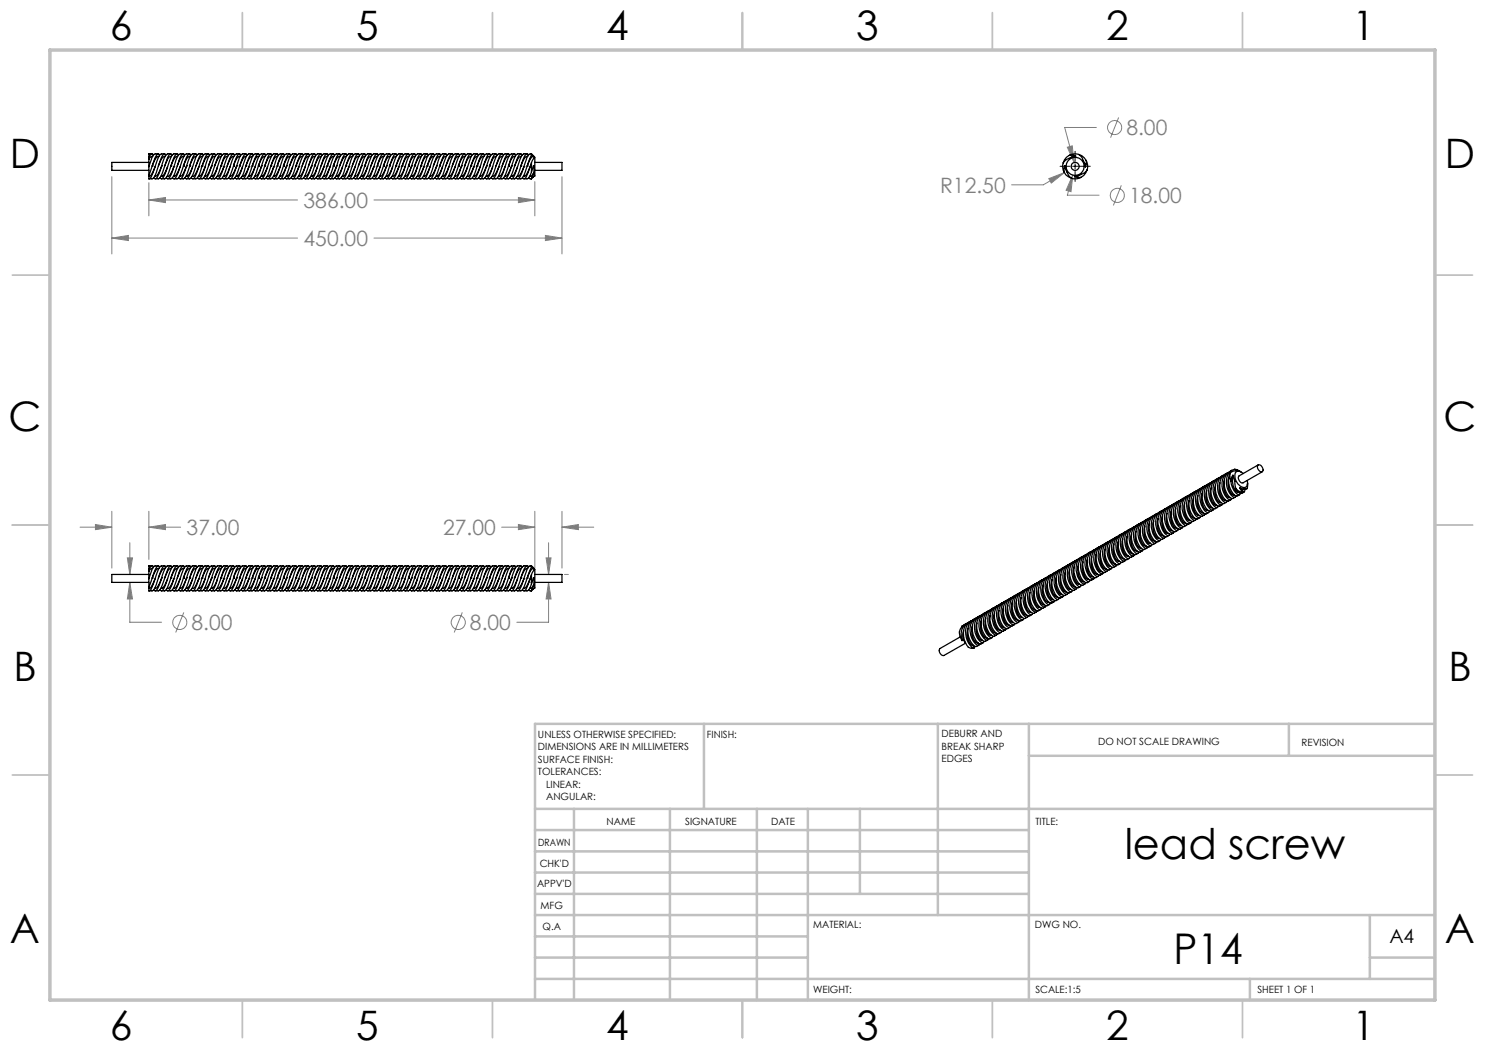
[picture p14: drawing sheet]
<svg xmlns="http://www.w3.org/2000/svg" width="297mm" height="210mm" viewBox="0 0 297 210" stroke-linecap="round" stroke-linejoin="round" font-family="sans-serif">
<defs><g id="words">
<g font-size="8.5">
<text x="224.9" y="171.8">lead screw</text>
<text x="234.7" y="192.7">P14</text>
</g>
<g font-size="8.1">
<text x="22" y="8">6</text>
<text x="71.2" y="8">5</text>
<text x="121.2" y="8">4</text>
<text x="171.3" y="8">3</text>
<text x="221.3" y="8">2</text>
<text x="270.5" y="8">1</text>
<text x="2" y="33.6">D</text>
<text x="289" y="33.6">D</text>
<text x="1.7" y="86.1">C</text>
<text x="288.7" y="86.1">C</text>
<text x="2.7" y="136.1">B</text>
<text x="289.7" y="136.1">B</text>
<text x="2" y="188.6">A</text>
<text x="289" y="188.6">A</text>
<text x="22" y="208">6</text>
<text x="71.2" y="208">5</text>
<text x="121.2" y="208">4</text>
<text x="171.3" y="208">3</text>
<text x="221.3" y="208">2</text>
<text x="270.5" y="208">1</text>
</g>
<g font-size="4.2" fill="#808080">
<text x="225.3" y="27">8.00</text>
<text x="60.7" y="41.6">386.00</text>
<text x="188" y="38.5">R12.50</text>
<text x="225.8" y="40.6">18.00</text>
<text x="60.7" y="49.2">450.00</text>
<text x="37.3" y="107">37.00</text>
<text x="88.6" y="107">27.00</text>
<text x="38.3" y="126">8.00</text>
<text x="94" y="126">8.00</text>
</g>
<text font-size="3.9" x="277.9" y="188.5">A4</text>
<g font-size="2">
<text x="107.6" y="147.6">UNLESS OTHERWISE SPECIFIED:</text>
<text x="141.4" y="147.6">FINISH:</text>
<text x="188.3" y="147.5">DEBURR AND</text>
<text x="188.3" y="150">BREAK SHARP</text>
<text x="219.6" y="149">DO NOT SCALE DRAWING</text>
<text x="260.3" y="149.2">REVISION</text>
<text x="107.6" y="150.1">DIMENSIONS ARE IN MILLIMETERS</text>
<text x="107.6" y="152.6">SURFACE FINISH:</text>
<text x="107.6" y="155.1">TOLERANCES:</text>
<text x="188.3" y="152.5">EDGES</text>
<text x="109.2" y="157.6">LINEAR:</text>
<text x="109.2" y="160.1">ANGULAR:</text>
<text x="121.3" y="165">NAME</text>
<text x="137" y="164.9">SIGNATURE</text>
<text x="154.2" y="164.9">DATE</text>
<text x="207.1" y="164.9">TITLE:</text>
<text x="107.6" y="169.1">DRAWN</text>
<text x="107.9" y="173.3">CHK'D</text>
<text x="107.4" y="177.4">APPV'D</text>
<text x="108.1" y="181.8">MFG</text>
<text x="108.5" y="186">Q.A</text>
<text x="162.6" y="185.5">MATERIAL:</text>
<text x="207" y="185.5">DWG NO.</text>
<text x="162.6" y="198.5">WEIGHT:</text>
<text x="207.1" y="198.6">SCALE:1:5</text>
<text x="251.5" y="198.6">SHEET 1 OF 1</text>
</g>
</g></defs>
<g fill="none" stroke="#808080" stroke-width=".2">
<path d="M22.4 35.3v15.5M29.8 40l3.3-.5v1zM29.8 36.5v6.7M29.8 40h29.7M74.8 40h32.2M103.7 39.5l3.3 .5-3.3 .5zM107 36.3v6.9M112.4 35.3v15.5M209.8 35.7l3.1-1.2-2.6 2.1zM212.9 34.5l-4.2 2.5h-6.4M213.5 29.4l1-.2 .3 3.3zM214.6 35l-.4 3.3-1-.2z"/>
<path d="M214.6 35l-1.1 4h6.3M219.3 25.5h-6.4l1.9 7M223.7 23.5l-1.6 4M224.3 37.1l-1.6 4M22.4 47.6l3.3-.5v1zM22.4 47.6h37.1M74.8 47.6h37.6M109.1 47.1l3.3 .5-3.3 .5zM16 105.4h6.4M19.1 104.9l3.3 .5-3.3 .5zM22.4 102.3v11.3M25.5 111.6h1l-.5 3.3z"/>
<path d="M26 116.5l.5 3.3h-1zM26 116.5v8h6.3M26 108.5v6.4M29.8 105.4l3.3-.5v1zM29.8 102.3v9.6M29.8 105.4h6.3M100.3 105.4h6.7M103.7 104.9l3.3 .5-3.3 .5zM105.7 116.5h.8M107 102.3v11.3M109.2 111.6h1l-.5 3.3zM109.7 116.5l.5 3.3h-1z"/>
<path d="M109.7 116.5v8h-6.3M109.7 108.5v6.4M112.4 105.4l3.3-.5v1zM112.4 102.3v11.3M112.4 105.4h6.3M112.9 114.9h.8M36.8 122.5l-1.7 4M92.5 122.5l-1.7 4"/>
<circle cx="222.9" cy="25.5" r="1.41"/>
<circle cx="223.5" cy="39.1" r="1.4"/>
<circle cx="35.9" cy="124.5" r="1.41"/>
<circle cx="91.6" cy="124.5" r="1.42"/>
</g>
<path d="M212 33.3h2M214.5 33.3h1M215 30.3v2M215 32.8v1M215 34.3v2M216 33.3h2.1" fill="none" stroke="#000" stroke-width=".2"/>
<g fill="none" stroke="#c0c0c0" stroke-width=".35">
<path d="M48.5 2.5v7.5M98.5 2.5v7.5M148.5 2.5v7.5M198.5 2.5v7.5M248.5 2.5v7.5M2.5 55h7.5M287 55h7.5M2.5 105h7.5M287 105h7.5M2.5 155h7.5M287 155h7.5M48.5 200v7.5"/>
<path d="M98.5 200v7.5M148.5 200v7.5M198.5 200v7.5M248.5 200v7.5"/>
</g>
<g fill="none" stroke="#c0c0c0" stroke-width=".5">
<path d="M140.8 144.8v17M187.6 144.8v38.2M205.8 144.8v55.2M205.8 151.2h81.2M257.8 144.8v6.4M287 144.8h-180v55.2M107 161.8h180M107 178.8h98.8M107 174.5h98.8M107 170.3h98.8M107 166h98.8M114.8 161.8v38.2"/>
<path d="M134 161.8v38.2M151.4 161.8v38.2M161.6 161.8v38.2M172 161.8v17M107 195.8h180M107 191.5h54.6M107 187.3h54.6M107 183h180M250 195.8v4.2M274 191.5h13M274 183v12.8"/>
</g>
<path d="M10 10h277v190h-277z" fill="none" stroke="#c0c0c0" stroke-width=".7"/>
<path d="M29.8 40l3.3-.5v1zM103.7 39.5l3.3 .5-3.3 .5zM22.4 47.6l3.3-.5v1zM109.1 47.1l3.3 .5-3.3 .5zM109.7 116.5l.5 3.3h-1zM109.2 111.6h1l-.5 3.3zM29.8 105.4l3.3-.5v1zM19.1 104.9l3.3 .5-3.3 .5zM25.5 111.6h1l-.5 3.3zM26 116.5l.5 3.3h-1zM112.4 105.4l3.3-.5v1zM103.7 104.9l3.3 .5-3.3 .5zM213.5 29.4l1.3 3.1-.3-3.3zM214.6 35l-1.4 3.1 1 .2zM209.8 35.7l.5 .9 2.6-2.1z" fill="#808080"/>
<g fill="none" stroke="#000" stroke-width=".25">
<path d="M29.8 35.3v.5M29.8 31.5v.3M29.8 35.1v.2M29.8 31.8v1.5M29.8 32.5h-7.4v1.6h7.4M29.8 30.8h.6M29.8 30.8v.7M30.4 33.2h.1M30.6 31.3a.71 .71 0 0 0-.8 .5M30.7 31l-.5-.2-.4 .7M31 33.4l-.4 1a1.08 1.08 0 0 1-.8 .9M31 30.8a.9 .9 0 0 0-.6 .8l-.6 1.7"/>
<path d="M31 30.8h.7M31.8 31.3h-.3l-.4 .5-.7 1.4M32 31l-.3-.2a1.5 1.5 0 0 0-.8 1.2l-1.1 3.1v-1.8M32.3 30.8a4.2 4.2 0 0 0-1.3 2.6l-.4 1.2a1.32 1.32 0 0 1-.8 1.2M32.3 30.8h.6M32.3 33.2h.1M32.3 33.2l-.7 1.5a.67 .67 0 0 1-.7 .6M33.1 31.3a.68 .68 0 0 0-.8 .5l-.6 1.4M33.2 31l-.3-.2a1.41 1.41 0 0 0-.8 1.2l-.8 2.4a1.84 1.84 0 0 1-.9 1.4h-.6M33.5 33.4l-.8 1.7-.5 .2M33.5 30.8a.9 .9 0 0 0-.6 .8 15.7 15.7 0 0 1-1.7 4.1l-.2 .1-.3-.2M33.5 30.8h.6"/>
<path d="M34.2 33.2h.1M34.3 31.3a.85 .85 0 0 0-.9 .9l-.5 1M34.5 31l-.3-.2a1.32 1.32 0 0 0-.8 1.2l-.9 2.5a1.39 1.39 0 0 1-1.5 1.3M34.7 33.4h.1M34.7 33.4l-.3 1a1.09 1.09 0 0 1-1 .9M34.8 30.8h-.1a4.6 4.6 0 0 0-1.2 2.6l-.4 1.2a1.5 1.5 0 0 1-.8 1.2l-.3-.2M34.8 30.8h.6M35.5 31.3a.67 .67 0 0 0-.7 .5l-.6 1.4M35.7 31l-.2-.2a1.41 1.41 0 0 0-.9 1.2l-.8 2.5a1.72 1.72 0 0 1-.9 1.3h-.6M36 33.4l-.4 1a1.11 1.11 0 0 1-.9 .9M36.1 30.8a.9 .9 0 0 0-.7 .8l-.2 .5a12.3 12.3 0 0 1-1.5 3.6l-.2 .1-.3-.2M36.1 30.8h.6"/>
<path d="M36.5 31.3h.3M36.5 31.3l-.4 .5-.6 1.4M36.7 33.2h.1M37 31l-.3-.2a1.41 1.41 0 0 0-.9 1.2l-.8 2.5a1.86 1.86 0 0 1-.9 1.3h-.6M37.3 30.8a.84 .84 0 0 0-.6 .8l-1.1 3a1.41 1.41 0 0 1-.9 1.2l-.2-.2M37.3 30.8h.6M37.3 33.2h.1M37.3 33.2l-.5 1.3a.92 .92 0 0 1-.9 .8M38 33.2h.1M38 31.3a.67 .67 0 0 0-.7 .5l-.6 1.4M38.2 31l-.2-.2a1.41 1.41 0 0 0-.9 1.2l-1 3a.84 .84 0 0 1-.7 .8h-.6M38.5 33.4l-.8 1.7-.5 .2"/>
<path d="M38.6 30.8a.9 .9 0 0 0-.7 .8l-1.1 3a1.32 1.32 0 0 1-.8 1.2l-.3-.2M38.6 30.8h.6M39.3 31.3a.68 .68 0 0 0-.7 .5l-.6 1.4M39.5 31l-.3-.2a1.41 1.41 0 0 0-.9 1.2l-.8 2.5a1.86 1.86 0 0 1-.8 1.3h-.6M39.8 33.4h.1M39.8 33.4l-.5 1a1.02 1.02 0 0 1-.9 .9M39.8 30.8a.9 .9 0 0 0-.7 .8 15.7 15.7 0 0 1-1.6 4.1l-.2 .1-.3-.2M39.8 30.8h.6M40.4 33.2h.1M40.5 31.3a.63 .63 0 0 0-.7 .5l-.6 1.4M40.7 31l-.3-.2a1.5 1.5 0 0 0-.8 1.2l-1.3 3.4-.3 .4h-.7M41 33.4l-.4 1a1.09 1.09 0 0 1-.9 .9"/>
<path d="M41 30.8a4.2 4.2 0 0 0-1.2 2.6l-.5 1.2a1.32 1.32 0 0 1-.8 1.2l-.3-.2M41 30.8h.7M41.8 31.3h-.3l-.4 .5-.7 1.4M42 31l-.3-.2a1.41 1.41 0 0 0-.8 1.2l-.9 2.5a1.86 1.86 0 0 1-.8 1.3h-.6M42.3 30.8a.9 .9 0 0 0-.7 .8 15.7 15.7 0 0 1-1.6 4.1l-.2 .1-.3-.2M42.3 30.8h.6M42.3 33.2h.1M42.3 33.2l-.9 1.9-.5 .2M43 31.3a.63 .63 0 0 0-.7 .5l-.6 1.4M43.2 31l-.3-.2a1.32 1.32 0 0 0-.8 1.2l-.8 2.4a1.39 1.39 0 0 1-1.5 1.4M43.5 33.4l-.8 1.7-.5 .2M43.5 30.8a4.6 4.6 0 0 0-1.2 2.6l-.5 1.2a1.5 1.5 0 0 1-.8 1.2l-.3-.2"/>
<path d="M43.5 30.8h.7M44.2 33.2h.1M44.3 31.3a.67 .67 0 0 0-.7 .5l-.7 1.4M44.5 31l-.3-.2a1.41 1.41 0 0 0-.8 1.2l-.9 2.5a1.72 1.72 0 0 1-.8 1.3h-.7M44.8 33.4l-.5 1a1.11 1.11 0 0 1-.9 .9M44.8 33.4h.1M44.8 30.8a.9 .9 0 0 0-.7 .8 15.7 15.7 0 0 1-1.6 4.1l-.2 .1-.3-.2M44.8 30.8h.6M45.5 31.3a.68 .68 0 0 0-.7 .5l-.6 1.4M45.7 31l-.3-.2a1.41 1.41 0 0 0-.8 1.2l-.8 2.5a1.86 1.86 0 0 1-.9 1.3h-.6M46 33.4l-.4 1a1.09 1.09 0 0 1-.9 .9M46 30.8a.84 .84 0 0 0-.6 .8l-1.1 3a1.41 1.41 0 0 1-.8 1.2l-.3-.2"/>
<path d="M46 30.8h.7M46.7 33.2h.1M46.8 31.3h-.3l-.4 .5-.7 1.4M47 31l-.3-.2a1.41 1.41 0 0 0-.8 1.2l-1.1 3a.84 .84 0 0 1-.6 .8h-.7M47.3 30.8a.9 .9 0 0 0-.7 .8l-1 3a1.41 1.41 0 0 1-.8 1.2l-.3-.2M47.3 30.8h.6M47.3 33.2h.1M47.3 33.2l-.9 1.9-.5 .2M47.4 35.2l-.2 .1M47.9 33.2h.1M48 31.3a.68 .68 0 0 0-.7 .5l-.6 1.4M48.2 31l-.3-.2a1.41 1.41 0 0 0-.8 1.2l-.8 2.4a1.84 1.84 0 0 1-.9 1.4h-.6"/>
<path d="M48.5 33.4l-.8 1.7-.3 .1M48.5 30.8a.9 .9 0 0 0-.6 .8 15.7 15.7 0 0 1-1.7 4.1l-.2 .1-.3-.2M48.5 30.8h.7M49.1 31.3h.2M49.2 33.2h.1M49.2 31.3a2.56 2.56 0 0 0-1.3 1.9M49.5 31l-.3-.2a1.5 1.5 0 0 0-.8 1.2l-1.3 3.4-.4 .4h-.7M49.8 33.4h.1M49.8 30.8a4.2 4.2 0 0 0-1.3 2.6l-.4 1.2a1.32 1.32 0 0 1-.8 1.2l-.3-.2M49.8 33.4l-.4 1a1.09 1.09 0 0 1-1 .9M49.8 30.8h.6M50.4 33.2h.1"/>
<path d="M50.6 31.3a.68 .68 0 0 0-.8 .5l-.6 1.4M50.7 31l-.3-.2a1.41 1.41 0 0 0-.8 1.2l-.8 2.5a1.86 1.86 0 0 1-.9 1.3h-.6M51 33.4l-.4 1a1.11 1.11 0 0 1-.9 .9M51 30.8a.9 .9 0 0 0-.6 .8l-1 3a1.41 1.41 0 0 1-.9 1.2l-.3-.2M51 30.8h.6M51.5 31.3h.3M51.5 31.3l-.4 .5-.7 1.4M51.7 33.2h.1M52 31l-.3-.2a1.5 1.5 0 0 0-.8 1.2l-.9 2.5a1.39 1.39 0 0 1-1.5 1.3M52.3 30.8h-.1a4.6 4.6 0 0 0-1.2 2.6l-.4 1.2a1.32 1.32 0 0 1-.8 1.2l-.3-.2M52.3 30.8h.6M52.3 33.2h.1"/>
<path d="M52.3 33.2l-.7 1.5a.67 .67 0 0 1-.7 .6M53 33.2h.1M53 31.3a.67 .67 0 0 0-.7 .5l-.6 1.4M53.2 31l-.2-.2a1.41 1.41 0 0 0-.9 1.2l-.8 2.4a1.84 1.84 0 0 1-.9 1.4h-.6M53.5 33.4l-.8 1.7-.5 .2M53.6 30.8a.9 .9 0 0 0-.7 .8 15.7 15.7 0 0 1-1.7 4.1l-.2 .1-.3-.2M53.6 30.8h.6M54.2 33.2h.1M54.3 31.3a.85 .85 0 0 0-.9 .9l-.4 1M54.5 31l-.3-.2a1.32 1.32 0 0 0-.8 1.2l-.9 2.5a1.86 1.86 0 0 1-.9 1.3h-.6M54.8 33.4h.1M54.8 33.4l-.4 1a1.09 1.09 0 0 1-1 .9"/>
<path d="M54.8 30.8a.84 .84 0 0 0-.6 .8l-1.1 3a1.41 1.41 0 0 1-.9 1.2l-.2-.2M54.8 30.8h.6M55.5 33.2h.1M55.5 31.3a.67 .67 0 0 0-.7 .5l-.6 1.4M55.7 31l-.2-.2a1.41 1.41 0 0 0-.9 1.2l-.8 2.5a1.72 1.72 0 0 1-.9 1.3h-.6M56 33.4l-.4 1a1.11 1.11 0 0 1-.9 .9M56.1 30.8a.9 .9 0 0 0-.7 .8l-1 3a1.41 1.41 0 0 1-.9 1.2l-.3-.2M56.1 30.8h.6M56.7 33.2h.1M56.8 31.3a.67 .67 0 0 0-.7 .5l-.6 1.4M57 31l-.3-.2a1.41 1.41 0 0 0-.9 1.2l-.8 2.5a1.86 1.86 0 0 1-.8 1.3h-.6M57.3 30.8a.9 .9 0 0 0-.7 .8l-1 3a1.41 1.41 0 0 1-.8 1.2l-.3-.2"/>
<path d="M57.3 30.8h.6M57.3 33.2h.1M57.3 33.2l-.5 1.3a.92 .92 0 0 1-.9 .8M58 31.3a.67 .67 0 0 0-.7 .5l-.6 1.4M58.2 31l-.3-.2a1.5 1.5 0 0 0-.8 1.2l-1.3 3.4-.3 .4h-.7M58.5 33.4l-.8 1.7-.5 .2M58.5 30.8a4.2 4.2 0 0 0-1.2 2.6l-.5 1.2a1.32 1.32 0 0 1-.8 1.2l-.3-.2M58.5 30.8h.7M59.2 33.2h.1M59.3 31.3a.68 .68 0 0 0-.7 .5l-.7 1.4M59.5 31l-.3-.2a1.41 1.41 0 0 0-.9 1.2l-.8 2.5a1.86 1.86 0 0 1-.8 1.3h-.6M59.8 33.4h.1"/>
<path d="M59.8 33.4l-.5 1a1.11 1.11 0 0 1-.9 .9M59.8 30.8a.9 .9 0 0 0-.7 .8 15.7 15.7 0 0 1-1.6 4.1l-.2 .1-.3-.2M59.8 30.8h.6M60.5 31.3a.63 .63 0 0 0-.7 .5l-.6 1.4M60.7 31l-.3-.2a1.5 1.5 0 0 0-.8 1.2l-.8 2.5a1.39 1.39 0 0 1-1.5 1.3M61 33.4l-.4 1a1.09 1.09 0 0 1-.9 .9M61 30.8a4.2 4.2 0 0 0-1.2 2.6l-.5 1.2a1.5 1.5 0 0 1-.8 1.2l-.3-.2M61 30.8h.7M61.8 31.3h-.3l-.4 .5-.7 1.4M62 31l-.3-.2a1.41 1.41 0 0 0-.8 1.2l-.9 2.5a1.86 1.86 0 0 1-.8 1.3h-.7M62.3 30.8a.9 .9 0 0 0-.7 .8 15.7 15.7 0 0 1-1.6 4.1l-.2 .1-.3-.2M62.3 30.8h.6"/>
<path d="M62.3 33.2h.1M62.3 33.2l-.9 1.9-.5 .2M62.4 35.2l-.2 .1M62.9 33.2h.1M63 31.3a.85 .85 0 0 0-.9 .9l-.4 1M63.2 31l-.3-.2a1.32 1.32 0 0 0-.8 1.2l-.8 2.4a1.84 1.84 0 0 1-.9 1.4h-.6M63.5 33.4l-.6 1.3-.5 .5M63.5 30.8a.84 .84 0 0 0-.6 .8l-1.1 3a1.5 1.5 0 0 1-.8 1.2l-.3-.2M63.5 30.8h.7M64.3 31.3a.67 .67 0 0 0-.7 .5l-.7 1.4M64.5 31l-.3-.2a1.41 1.41 0 0 0-.8 1.2l-.9 2.5a1.72 1.72 0 0 1-.8 1.3h-.7M64.8 33.4h.1"/>
<path d="M64.8 33.4l-.5 1a1.11 1.11 0 0 1-.9 .9M64.8 30.8a.9 .9 0 0 0-.7 .8l-1 3a1.41 1.41 0 0 1-.8 1.2l-.3-.2M64.8 30.8h.6M65.4 33.2h.1M65.5 31.3a.68 .68 0 0 0-.7 .5l-.6 1.4M65.7 31l-.3-.2a1.41 1.41 0 0 0-.8 1.2l-.8 2.5a1.86 1.86 0 0 1-.9 1.3h-.6M66 33.4l-.4 1a1.02 1.02 0 0 1-.9 .9M66 30.8a.84 .84 0 0 0-.6 .8l-1.1 3a1.41 1.41 0 0 1-.8 1.2l-.3-.2M66 30.8h.7M66.7 33.2h.1M66.8 31.3h-.3l-.4 .5-.7 1.4M67 31l-.3-.2a1.5 1.5 0 0 0-.8 1.2l-1.1 3a.84 .84 0 0 1-.6 .8h-.7"/>
<path d="M67.3 30.8a4.2 4.2 0 0 0-1.3 2.6l-.4 1.2a1.32 1.32 0 0 1-.8 1.2l-.3-.2M67.3 30.8h.6M67.3 33.2h.1M67.3 33.2l-.9 1.9-.5 .2M68.1 31.3a.68 .68 0 0 0-.8 .5l-.6 1.4M68.2 31l-.3-.2a1.41 1.41 0 0 0-.8 1.2l-.8 2.4a1.84 1.84 0 0 1-.9 1.4h-.6M68.5 33.4l-.8 1.7-.5 .2M68.5 30.8a.9 .9 0 0 0-.6 .8 15.7 15.7 0 0 1-1.7 4.1l-.2 .1-.3-.2M68.5 30.8h.7M69.2 33.2h.1M69.3 31.3a.63 .63 0 0 0-.7 .5l-.7 1.4M69.5 31l-.3-.2a1.5 1.5 0 0 0-.8 1.2l-.9 2.5a1.39 1.39 0 0 1-1.5 1.3"/>
<path d="M69.8 33.4h.1M69.8 30.8a4.2 4.2 0 0 0-1.3 2.6l-.4 1.2a1.5 1.5 0 0 1-.8 1.2l-.3-.2M69.8 33.4l-.4 1a1.09 1.09 0 0 1-1 .9M69.8 30.8h.6M70.6 31.3a.68 .68 0 0 0-.8 .5l-.6 1.4M70.7 31l-.3-.2a1.41 1.41 0 0 0-.8 1.2l-.8 2.5a1.86 1.86 0 0 1-.9 1.3h-.6M71 33.4l-.4 1a1.11 1.11 0 0 1-.9 .9M71 30.8a.9 .9 0 0 0-.6 .8l-.2 .5a12.3 12.3 0 0 1-1.5 3.6l-.2 .1-.3-.2M71 30.8h.6M71.5 31.3h.3M71.5 31.3l-.5 .5-.6 1.4M72 31l-.3-.2a1.32 1.32 0 0 0-.8 1.2l-.9 2.5a1.39 1.39 0 0 1-1.5 1.3"/>
<path d="M72.3 30.8h-.1a4.6 4.6 0 0 0-1.2 2.6l-.4 1.2a1.5 1.5 0 0 1-.8 1.2l-.3-.2M72.3 30.8h.6M72.3 33.2h.1M72.3 33.2l-.7 1.5a.67 .67 0 0 1-.7 .6M73 33.2h.1M73 31.3a.67 .67 0 0 0-.7 .5l-.6 1.4M73.2 31l-.2-.2a1.41 1.41 0 0 0-.9 1.2l-.8 2.4a1.71 1.71 0 0 1-.9 1.4h-.6M73.5 33.4l-.8 1.7-.5 .2M73.6 30.8a.9 .9 0 0 0-.7 .8 15.7 15.7 0 0 1-1.7 4.1l-.2 .1-.3-.2M73.6 30.8h.6M74.3 31.3a.68 .68 0 0 0-.7 .5l-.6 1.4M74.5 31l-.3-.2a1.41 1.41 0 0 0-.9 1.2l-.8 2.5a1.86 1.86 0 0 1-.9 1.3h-.6"/>
<path d="M74.8 33.4h.1M74.8 33.4l-.5 1a1.02 1.02 0 0 1-.9 .9M74.8 30.8a.84 .84 0 0 0-.6 .8l-1.1 3a1.41 1.41 0 0 1-.9 1.2l-.2-.2M74.8 30.8h.6M75.5 33.2h.1M75.5 31.3a.67 .67 0 0 0-.7 .5l-.6 1.4M75.7 31l-.2-.2a1.41 1.41 0 0 0-.9 1.2l-1 3a.84 .84 0 0 1-.7 .8h-.6M76 33.4l-.4 1a1.11 1.11 0 0 1-.9 .9M76.1 30.8a.9 .9 0 0 0-.7 .8l-1.1 3a1.32 1.32 0 0 1-.8 1.2l-.3-.2M76.1 30.8h.6M76.7 33.2h.1M76.8 31.3a.67 .67 0 0 0-.7 .5l-.6 1.4"/>
<path d="M77 31l-.3-.2a1.41 1.41 0 0 0-.9 1.2l-.8 2.5a1.86 1.86 0 0 1-.8 1.3h-.6M77.3 30.8a.9 .9 0 0 0-.7 .8 15.7 15.7 0 0 1-1.6 4.1l-.2 .1-.3-.2M77.3 30.8h.6M77.3 33.2h.1M77.3 33.2l-.5 1.3a.92 .92 0 0 1-.9 .8M77.9 33.2h.1M78 31.3a.63 .63 0 0 0-.7 .5l-.6 1.4M78.2 31l-.3-.2a1.5 1.5 0 0 0-.8 1.2l-1.3 3.4-.3 .4h-.7M78.5 33.4l-.8 1.7-.5 .2M78.5 30.8a4.2 4.2 0 0 0-1.2 2.6l-.5 1.2a1.32 1.32 0 0 1-.8 1.2l-.3-.2M78.5 30.8h.7M79.2 33.2h.1"/>
<path d="M79.3 31.3a.68 .68 0 0 0-.7 .5l-.7 1.4M79.5 31l-.3-.2a1.41 1.41 0 0 0-.8 1.2l-.9 2.5a1.86 1.86 0 0 1-.8 1.3h-.6M79.8 33.4h.1M79.8 33.4l-.5 1a1.11 1.11 0 0 1-.9 .9M79.8 30.8a.9 .9 0 0 0-.7 .8 15.7 15.7 0 0 1-1.6 4.1l-.2 .1-.3-.2M79.8 30.8h.6M80.4 33.2h.1M80.5 31.3a.63 .63 0 0 0-.7 .5l-.6 1.4M80.7 31l-.3-.2a1.32 1.32 0 0 0-.8 1.2l-.8 2.5a1.39 1.39 0 0 1-1.5 1.3M81 33.4l-.4 1a1.09 1.09 0 0 1-.9 .9M81 30.8a4.2 4.2 0 0 0-1.2 2.6l-.5 1.2a1.5 1.5 0 0 1-.8 1.2l-.3-.2M81 30.8h.7"/>
<path d="M81.7 33.2h.1M81.8 31.3h-.3l-.4 .5-.7 1.4M82 31l-.3-.2a1.41 1.41 0 0 0-.8 1.2l-.9 2.5a1.72 1.72 0 0 1-.8 1.3h-.7M82.3 30.8a.9 .9 0 0 0-.7 .8 15.7 15.7 0 0 1-1.6 4.1l-.2 .1-.3-.2M82.3 30.8h.6M82.3 33.2h.1M82.3 33.2l-.9 1.9-.5 .2M82.4 35.2l-.2 .1M82.9 33.2h.1M83 31.3a.68 .68 0 0 0-.7 .5l-.6 1.4M83.2 31l-.3-.2a1.41 1.41 0 0 0-.8 1.2l-.8 2.4a1.84 1.84 0 0 1-.9 1.4h-.6M83.5 33.4l-.6 1.3-.5 .5"/>
<path d="M83.5 30.8a.84 .84 0 0 0-.6 .8l-1.1 3a1.41 1.41 0 0 1-.8 1.2l-.3-.2M83.5 30.8h.7M84.2 33.2h.1M84.3 31.3a.67 .67 0 0 0-.7 .5l-.7 1.4M84.5 31l-.3-.2a1.41 1.41 0 0 0-.8 1.2l-1.1 3a.84 .84 0 0 1-.6 .8h-.7M84.8 33.4h.1M84.8 33.4l-.5 1a1.11 1.11 0 0 1-.9 .9M84.8 30.8a.9 .9 0 0 0-.7 .8l-1 3a1.41 1.41 0 0 1-.8 1.2l-.3-.2M84.8 30.8h.6M85.4 33.2h.1M85.5 31.3a.68 .68 0 0 0-.7 .5l-.6 1.4M85.7 31l-.3-.2a1.41 1.41 0 0 0-.8 1.2l-.8 2.5a1.86 1.86 0 0 1-.9 1.3h-.6"/>
<path d="M86 33.4l-.4 1a1.02 1.02 0 0 1-.9 .9M86 30.8a.9 .9 0 0 0-.6 .8l-1.1 3a1.41 1.41 0 0 1-.8 1.2l-.3-.2M86 30.8h.7M86.8 31.3h-.3l-.4 .5-.7 1.4M87 31l-.3-.2a1.5 1.5 0 0 0-.8 1.2l-1.3 3.4-.4 .4h-.7M87.3 30.8a4.2 4.2 0 0 0-1.3 2.6l-.4 1.2a1.32 1.32 0 0 1-.8 1.2l-.3-.2M87.3 30.8h.6M87.3 33.2h.1M87.3 33.2l-.7 1.5a.67 .67 0 0 1-.7 .6M87.9 33.2h.1M88.1 31.3a.68 .68 0 0 0-.8 .5l-.6 1.4M88.2 31l-.3-.2a1.41 1.41 0 0 0-.8 1.2l-.8 2.4a1.84 1.84 0 0 1-.9 1.4h-.6"/>
<path d="M88.5 33.4l-.8 1.7-.5 .2M88.5 30.8a.9 .9 0 0 0-.6 .8 15.7 15.7 0 0 1-1.7 4.1l-.2 .1-.3-.2M88.5 30.8h.6M89.3 31.3a.63 .63 0 0 0-.7 .5l-.7 1.4M89.5 31l-.3-.2a1.32 1.32 0 0 0-.8 1.2l-.9 2.5a1.39 1.39 0 0 1-1.5 1.3M89.7 33.4h.1M89.7 33.4l-.3 1a1.09 1.09 0 0 1-1 .9M89.8 30.8h-.1a4.6 4.6 0 0 0-1.2 2.6l-.4 1.2a1.5 1.5 0 0 1-.8 1.2l-.3-.2M89.8 30.8h.6M90.5 31.3a.67 .67 0 0 0-.7 .5l-.6 1.4M90.7 31l-.2-.2a1.41 1.41 0 0 0-.9 1.2l-.8 2.5a1.72 1.72 0 0 1-.9 1.3h-.6M91 33.4l-.4 1a1.11 1.11 0 0 1-.9 .9"/>
<path d="M91.1 30.8a.9 .9 0 0 0-.7 .8l-.2 .5a12.3 12.3 0 0 1-1.5 3.6l-.2 .1-.3-.2M91.1 30.8h.6M91.5 31.3h.3M91.5 31.3l-.4 .5-.6 1.4M91.7 33.2h.1M92 31l-.3-.2a1.32 1.32 0 0 0-.8 1.2l-.9 2.5a1.86 1.86 0 0 1-.9 1.3h-.6M92.3 30.8a.84 .84 0 0 0-.6 .8l-1.1 3a1.41 1.41 0 0 1-.9 1.2l-.2-.2M92.3 30.8h.6M92.3 33.2h.1M92.3 33.2l-.6 1.5a.67 .67 0 0 1-.8 .6M93 31.3a.67 .67 0 0 0-.7 .5l-.6 1.4M93.2 31l-.2-.2a1.41 1.41 0 0 0-.9 1.2l-.8 2.4a1.71 1.71 0 0 1-.9 1.4h-.6"/>
<path d="M93.5 33.4l-.8 1.7-.5 .2M93.6 30.8a.9 .9 0 0 0-.7 .8l-1 3a1.41 1.41 0 0 1-.9 1.2l-.3-.2M93.6 30.8h.6M94.2 33.2h.1M94.3 31.3a.68 .68 0 0 0-.7 .5l-.6 1.4M94.5 31l-.3-.2a1.41 1.41 0 0 0-.9 1.2l-.8 2.5a1.86 1.86 0 0 1-.8 1.3h-.6M94.8 33.4h.1M94.8 33.4l-.5 1a1.02 1.02 0 0 1-.9 .9M94.8 30.8a.9 .9 0 0 0-.7 .8 15.7 15.7 0 0 1-1.6 4.1l-.2 .1-.3-.2M94.8 30.8h.6M95.4 33.2h.1M95.5 31.3a.67 .67 0 0 0-.7 .5l-.6 1.4"/>
<path d="M95.7 31l-.3-.2a1.5 1.5 0 0 0-.8 1.2l-1.3 3.4-.3 .4h-.7M96 33.4l-.4 1a1.09 1.09 0 0 1-.9 .9M96 30.8a4.2 4.2 0 0 0-1.2 2.6l-.5 1.2a1.32 1.32 0 0 1-.8 1.2l-.3-.2M96 30.8h.7M96.8 31.3a.67 .67 0 0 0-.7 .5l-.7 1.4M97 31l-.3-.2a1.41 1.41 0 0 0-.9 1.2l-.8 2.5a1.86 1.86 0 0 1-.8 1.3h-.6M97.3 30.8a.9 .9 0 0 0-.7 .8 15.7 15.7 0 0 1-1.6 4.1l-.2 .1-.3-.2M97.3 30.8h.6M97.3 33.2h.1M97.3 33.2l-.9 1.9-.5 .2M97.9 33.2h.1M98 31.3a.63 .63 0 0 0-.7 .5l-.6 1.4"/>
<path d="M98.2 31l-.3-.2a1.32 1.32 0 0 0-.8 1.2l-.8 2.4a1.39 1.39 0 0 1-1.5 1.4M98.5 33.4l-.8 1.7-.5 .2M98.5 30.8a4.2 4.2 0 0 0-1.2 2.6l-.5 1.2a1.5 1.5 0 0 1-.8 1.2l-.3-.2M98.5 30.8h.7M99.3 31.3a.67 .67 0 0 0-.7 .5l-.7 1.4M99.5 31l-.3-.2a1.41 1.41 0 0 0-.8 1.2l-.9 2.5a1.72 1.72 0 0 1-.8 1.3h-.7M99.8 33.4h.1M99.8 33.4l-.5 1a1.11 1.11 0 0 1-.9 .9M99.8 30.8a.9 .9 0 0 0-.7 .8 15.7 15.7 0 0 1-1.6 4.1l-.2 .1-.3-.2M99.8 30.8h.6M100.5 31.3a.85 .85 0 0 0-.9 .9l-.4 1M100.7 31l-.3-.2a1.32 1.32 0 0 0-.8 1.2l-.8 2.5a1.86 1.86 0 0 1-.9 1.3h-.6"/>
<path d="M101 33.4l-.4 1a1.09 1.09 0 0 1-.9 .9M101 30.8a.84 .84 0 0 0-.6 .8l-1.1 3a1.5 1.5 0 0 1-.8 1.2l-.3-.2M101 30.8h.7M101.7 33.2h.1M101.8 31.3h-.3l-.4 .5-.7 1.4M102 31l-.3-.2a1.41 1.41 0 0 0-.8 1.2l-.9 2.5a1.72 1.72 0 0 1-.8 1.3h-.7M102.3 30.8a.9 .9 0 0 0-.7 .8l-1 3a1.41 1.41 0 0 1-.8 1.2l-.3-.2M102.3 30.8h.6M102.3 33.2h.1M102.3 33.2l-.9 1.9-.5 .2M102.4 35.2l-.2 .1M103 31.3a.68 .68 0 0 0-.7 .5l-.6 1.4"/>
<path d="M103.2 31l-.3-.2a1.41 1.41 0 0 0-.8 1.2l-.8 2.4a1.84 1.84 0 0 1-.9 1.4h-.6M103.5 33.4l-.6 1.3-.5 .5M103.5 30.8a.84 .84 0 0 0-.6 .8l-1.1 3a1.41 1.41 0 0 1-.8 1.2l-.3-.2M103.5 30.8h.7M104.2 33.2h.1M104.3 31.3a.67 .67 0 0 0-.7 .5l-.7 1.4M104.5 31l-.3-.2a1.5 1.5 0 0 0-.8 1.2l-1.1 3a.84 .84 0 0 1-.6 .8h-.7M104.8 33.4h.1M104.8 30.8a4.2 4.2 0 0 0-1.3 2.6l-.4 1.2a1.32 1.32 0 0 1-.8 1.2l-.3-.2M104.8 33.4l-.4 1a1.09 1.09 0 0 1-1 .9M104.8 30.8h.6M105.4 33.2h.1"/>
<path d="M105.6 31.3a.68 .68 0 0 0-.8 .5l-.6 1.4M105.7 31l-.3-.2a1.41 1.41 0 0 0-.8 1.2l-.8 2.5a1.86 1.86 0 0 1-.9 1.3h-.6M105.7 35.6l.3 .2 .3-.1M106 33.4l-.4 1a1.11 1.11 0 0 1-.9 .9M106 30.8a.9 .9 0 0 0-.6 .8l-1 3a1.41 1.41 0 0 1-.9 1.2l-.3-.2M106 35.8h.3M106 30.8h.3M106.3 32.6l.5-.9v-.4h-.3l-.4 .5-.7 1.4M106.3 32.6l-.7 2a1.32 1.32 0 0 1-.8 1.2l-.3-.2M106.3 32.6v1.8M106.3 34.4a1.84 1.84 0 0 1-.9 1.4h-.6M106.3 31.1l-1.3 3.4a1.39 1.39 0 0 1-1.5 1.3"/>
<path d="M106.3 31.1l.3 .1M106.3 35.7v.1M106.3 30.8v.3M106.3 34.4l.4-1.2h.1v1.3M106.3 30.8l.4 .3M106.7 31.3v-.1a1.71 1.71 0 0 1 .3 1.6v2.3l-.2 .2M106.8 34.5l-.2 .2a.67 .67 0 0 1-.7 .6M106.8 34.5l-.5 1.2M106.8 35.3h.1M106.8 35.3l-.5 .5M107 32.5h5.4v1.6h-5.4M212.7 32.6a2.36 2.36 0 0 0 .1 1.8"/>
<path d="M212.8 34.4l.4 .6 1.1 .7M213 33.2l.1 .7M213 33.2l.1 .6 .5 1 .7 .9M213 33.2h-.1l-.1 .4v.8M213.9 31.1h.8l.4 .1v.1M213.9 31.1l-.6 .3-.6 1.2M215.1 31.3l-.6 .1-1 .4-.8 .8M215.1 31.3l-.7 .1M215.7 35.2l-.8 .1M215.8 30.9l.7 .8 .5 1v.6M215.8 30.9a2.46 2.46 0 0 0-1.9 .2M215.8 30.9l.6 .2 .8 1"/>
<path d="M216.2 35.5a2.36 2.36 0 0 1-1.9 .2M216.9 32.6l.1 .8M217.2 32.1a1.31 1.31 0 0 1-.2 1.2M217.2 32.1a2.46 2.46 0 0 1 .2 1.9M217.4 34a5.3 5.3 0 0 1-2.5 1.3l1.3 .2M217.4 34l-.7 1.1-.5 .4M236.6 99.7a2.8 2.8 0 0 0-1.3 3.7l.8 1.6 .6 .3 .6-.3M236.8 99.6a2.92 2.92 0 0 0-.9 4 1.92 1.92 0 0 0 1.4 1.5l.2-.3M237.5 99.2a2.8 2.8 0 0 0-1.3 3.7 2.02 2.02 0 0 0 1.6 1.9l.4-.2M237.7 99.1a2.95 2.95 0 0 0-.9 4 1.8 1.8 0 0 0 1.4 1.5l.1-.3M238.4 98.7a2.49 2.49 0 0 0-1.5 3.1 2.84 2.84 0 0 0 1.6 2.5l.6-.3M238.6 98.6a2.33 2.33 0 0 0-1.3 2.7 3.4 3.4 0 0 0 1.5 2.8h.3l.1-.3"/>
<path d="M238.7 99.6a2.97 2.97 0 0 0 1 3.5M238.8 98.5a3.1 3.1 0 0 0-.6 4 1.61 1.61 0 0 0 1.3 1.3l.5-.3M239.3 98.2l-.5 .2M239.5 98.1a2.62 2.62 0 0 0-1.2 3.4 3.3 3.3 0 0 0 1.4 2h.3l.1-.3M239.6 99.1a3.4 3.4 0 0 0 .8 3.5l.3-.1M240.1 97.7l-.4 .2a3.3 3.3 0 0 0-.4 4.6l.3 .4 .6 .4 .7-.3M240.4 97.6a2.6 2.6 0 0 0-1.2 3.4 2.25 2.25 0 0 0 1.6 2l.2-.2M240.5 98.6a3.4 3.4 0 0 0 .8 3.5h.2M240.6 97.4a3.1 3.1 0 0 0-.6 4.1 1.65 1.65 0 0 0 1.3 1.3l.5-.3M241 97.1l-.4 .3M241.3 97a2.62 2.62 0 0 0-1.2 3.5 3.3 3.3 0 0 0 1.4 2h.2l.2-.3M241.3 98.1a3.4 3.4 0 0 0 .9 3.5h.2"/>
<path d="M241.5 96.9a3.1 3.1 0 0 0-.7 4.1 1.65 1.65 0 0 0 1.4 1.2l.4-.2M241.9 96.7l-.5 .2M242.1 96.5a2.6 2.6 0 0 0-1.1 3.4 2.36 2.36 0 0 0 1.6 2.1l.2-.3M242.2 97.6a3.3 3.3 0 0 0 .9 3.5l.1-.1M242.4 96.4a3.1 3.1 0 0 0-.7 4.1 1.65 1.65 0 0 0 1.4 1.2l.4-.2M242.8 96.1l-.4 .3M243 96.1a2.33 2.33 0 0 0-1.2 2.7 3.4 3.4 0 0 0 1.4 2.7h.3l.2-.3M243.1 97.1a3 3 0 0 0 1 3.5v-.1M243.7 95.6l-.5 .3a3.1 3.1 0 0 0-.6 4.1l.6 .9 .3 .3h.4M243.9 95.5a2.6 2.6 0 0 0-1.2 3.4 2.36 2.36 0 0 0 1.7 2.1l.1-.3M244 96.6a3.3 3.3 0 0 0 .9 3.4h.2M244.1 95.4a3.1 3.1 0 0 0-.6 4.1 1.65 1.65 0 0 0 1.3 1.2l.5-.2"/>
<path d="M244.5 95.1l-.4 .2M244.8 95a2.33 2.33 0 0 0-1.3 2.7 3.3 3.3 0 0 0 1.5 2.8h.3l.1-.3M244.9 96.1a3 3 0 0 0 1 3.4h.1M245.4 94.6l-.4 .3a3.1 3.1 0 0 0-.6 4 2.3 2.3 0 0 0 1.1 1.4l.7-.4M245.7 94.5a2.97 2.97 0 0 0-1 4 2.07 2.07 0 0 0 1.4 1.5l.2-.3M245.7 95.6a3.5 3.5 0 0 0 .9 3.4h.3M246 94.6v1l.2 .6M246 94.6a3.8 3.8 0 0 0 1.3 4.6h.2M246.2 96.2a3.3 3.3 0 0 0 1.5 2.7h.2l.2-.2M246.3 94.1a3.1 3.1 0 0 0-1 4.4 1.65 1.65 0 0 0 1.3 1.2M246.6 95.1a2.97 2.97 0 0 0 1 3.4h.2M246.6 95.1h.1"/>
<path d="M246.7 95.1l.5 2.7M246.7 95.1a1.13 1.13 0 0 0-.5 1.1M246.9 93.9l1.1 .4zM246.9 93.9a2.4 2.4 0 0 0-1.6 2.8 3.5 3.5 0 0 0 1.5 2.8l.2-.1 .2-.2M247.1 99.4l-.5 .3M247.2 97.8l.5 .4 .9 .3M247.2 97.8l.1 .2a1.09 1.09 0 0 0 1.1 .7M247.9 98.9l-.4 .3M248 97.6l.4 .4 .6-.3M248.1 94.3l-.4-.2-.8 .1-.9 .4M248.1 94.3l.1 .1M248.6 94.7a.93 .93 0 0 0-1.6 0 2.38 2.38 0 0 0 2 2.8l.3-.2 .2-.7"/>
<path d="M248.8 98.4l-.4 .3M249 97.7l-1-.1 .6 .9M249 97.8l-.1 .5-.3 .2M249.4 96.1l.1 .5M249.5 96.9l-.1 .8-.2 .2-.2-.2M249.5 96.6v.2M249.5 96.8v.1M251.6 93l-3.8 2.2a.91 .91 0 0 0 .8 1.3l3.8-2.1M251.7 92.9a.92 .92 0 0 1 .7 1.5 .92 .92 0 0 1-.7-1.5zM29.8 117.7v.5M29.8 113.2v.7M29.8 113.9v.4"/>
<path d="M29.8 117.5v.2M29.8 114.3v1.4M29.8 114.9h-7.4v1.6h7.4M29.8 113.2h.6M29.8 113.2h.1M30.4 113.7l-.6 .6M30.4 113.7h.2M30.4 115.6h.1M30.7 113.4l-.3-.2h-.2l-.4 .7M31 115.8l-.4 1a1.08 1.08 0 0 1-.8 .9M31 113.2a4.3 4.3 0 0 0-1.2 2.5M31 113.2h.7"/>
<path d="M31.5 113.7h.3M31.5 113.7l-.4 .5-.7 1.4M32 113.4l-.3-.2a3.6 3.6 0 0 0-1.3 2.4l-.6 1.9v-1.8M32.3 113.2a4.5 4.5 0 0 0-1.3 2.6l-.4 1.2a1.32 1.32 0 0 1-.8 1.2M32.3 113.2h.6M32.3 115.6h.1M32.3 115.6l-.7 1.5a.67 .67 0 0 1-.7 .6M32.9 113.7a2.56 2.56 0 0 0-1.2 1.9M32.9 113.7h.2M33.2 113.4l-.3-.2a3.4 3.4 0 0 0-1.2 2.4l-.4 1.2a1.84 1.84 0 0 1-.9 1.4h-.6M33.5 115.8l-.8 1.7-.5 .2M33.5 113.2a4.3 4.3 0 0 0-1.2 2.6l-.4 1.2a1.41 1.41 0 0 1-.9 1.2l-.3-.2"/>
<path d="M33.5 113.2h.6M34.1 113.7a1.12 1.12 0 0 0-.7 .9l-.5 1M34.1 113.7h.2M34.2 115.6h.1M34.5 113.4l-.3-.2a1.48 1.48 0 0 0-.8 1.2l-.9 2.4a1.39 1.39 0 0 1-1.5 1.4M34.7 115.8h.1M34.7 115.8l-.3 1a1.09 1.09 0 0 1-1 .9M34.8 113.2l-.4 .4-.3 .4-1 3a1.5 1.5 0 0 1-.8 1.2l-.3-.2M34.8 113.2h.6M35.4 113.7a2.56 2.56 0 0 0-1.2 1.9M35.4 113.7h.1M35.7 113.4l-.2-.2a3.4 3.4 0 0 0-1.3 2.4l-.4 1.2a1.71 1.71 0 0 1-.9 1.4h-.6"/>
<path d="M36 115.8l-.4 1a1.11 1.11 0 0 1-.9 .9M36.1 113.2h-.1a4.3 4.3 0 0 0-1.2 2.5l-.4 1.3a1.41 1.41 0 0 1-.9 1.2l-.3-.2M36.1 113.2h.6M36.5 113.7h.3M36.5 113.7l-.4 .5-.6 1.4M36.7 115.6h.1M37 113.4l-.3-.2a2 2 0 0 0-1 1.7l-.7 1.9a1.84 1.84 0 0 1-.9 1.4h-.6M37.3 113.2a.84 .84 0 0 0-.6 .8l-1.1 3a1.41 1.41 0 0 1-.9 1.2l-.2-.2M37.3 113.2h.6M37.3 115.6h.1M37.3 115.6l-.5 1.3a.92 .92 0 0 1-.9 .8M37.9 113.7a2.56 2.56 0 0 0-1.2 1.9"/>
<path d="M37.9 113.7h.1M38 115.6h.1M38.2 113.4l-.2-.2a3.4 3.4 0 0 0-1.3 2.4l-.6 1.8a.84 .84 0 0 1-.7 .8h-.6M38.5 115.8l-.8 1.7-.5 .2M38.6 113.2h-.1a4.5 4.5 0 0 0-1.2 2.6l-.5 1.2a1.32 1.32 0 0 1-.8 1.2l-.3-.2M38.6 113.2h.6M39.2 113.7a2.44 2.44 0 0 0-1.2 1.9M39.2 113.7h.1M39.5 113.4l-.3-.2a3.3 3.3 0 0 0-1.2 2.4l-.5 1.2a1.84 1.84 0 0 1-.8 1.4h-.6M39.8 115.8h.1M39.8 115.8l-.5 1a1.02 1.02 0 0 1-.9 .9M39.8 113.2a4.3 4.3 0 0 0-1.3 2.6l-.4 1.2a1.41 1.41 0 0 1-.8 1.2l-.3-.2"/>
<path d="M39.8 113.2h.6M40.4 113.7a2.71 2.71 0 0 0-1.2 1.9M40.4 113.7h.1M40.4 115.6h.1M40.7 113.4l-.3-.2a3.6 3.6 0 0 0-1.2 2.4l-.6 1.8a.96 .96 0 0 1-.7 .8h-.6M41 115.8l-.4 1a1.09 1.09 0 0 1-.9 .9M41 113.2a4.5 4.5 0 0 0-1.2 2.6l-.5 1.2a1.32 1.32 0 0 1-.8 1.2l-.3-.2M41 113.2h.7M41.5 113.7h.3M41.5 113.7l-.4 .5-.7 1.4M42 113.4l-.3-.2a3.4 3.4 0 0 0-1.3 2.4l-.4 1.2a1.84 1.84 0 0 1-.8 1.4h-.6M42.3 113.2a.9 .9 0 0 0-.7 .8 15.7 15.7 0 0 1-1.6 4.1l-.2 .1-.3-.2"/>
<path d="M42.3 113.2h.6M42.3 115.6h.1M42.3 115.6l-.9 1.9-.5 .2M42.9 113.7a2.71 2.71 0 0 0-1.2 1.9M42.9 113.7h.1M43.2 113.4l-.3-.2a3.6 3.6 0 0 0-1.2 2.4l-.4 1.2a1.39 1.39 0 0 1-1.5 1.4M43.5 115.8l-.8 1.7-.5 .2M43.5 113.2l-.2 .1-.4 .7-1.1 3a1.5 1.5 0 0 1-.8 1.2l-.3-.2M43.5 113.2h.7M44.2 113.7a2.56 2.56 0 0 0-1.3 1.9M44.2 113.7h.1M44.2 115.6h.1"/>
<path d="M44.5 113.4l-.3-.2a3.4 3.4 0 0 0-1.3 2.4l-.4 1.2a1.71 1.71 0 0 1-.8 1.4h-.7M44.8 115.8l-.5 1a1.11 1.11 0 0 1-.9 .9M44.8 115.8h.1M44.8 113.2a.9 .9 0 0 0-.7 .8 15.7 15.7 0 0 1-1.6 4.1l-.2 .1-.3-.2M44.8 113.2h.6M45.4 113.7a1.51 1.51 0 0 0-1 1.4l-.2 .5M45.4 113.7h.1M45.7 113.4l-.3-.2a2 2 0 0 0-1 1.7l-.6 1.9a1.84 1.84 0 0 1-.9 1.4h-.6M46 115.8l-.4 1a1.09 1.09 0 0 1-.9 .9M46 113.2l-.2 .1-.4 .7-1.1 3a1.41 1.41 0 0 1-.8 1.2l-.3-.2M46 113.2h.7M46.5 113.7h.3"/>
<path d="M46.5 113.7l-.4 .5-.7 1.4M46.7 115.6h.1M47 113.4l-.3-.2a3.4 3.4 0 0 0-1.3 2.4l-.6 1.8a.84 .84 0 0 1-.6 .8h-.7M47.3 113.2a.9 .9 0 0 0-.7 .8l-1 3a1.41 1.41 0 0 1-.8 1.2l-.3-.2M47.3 113.2h.6M47.3 115.6h.1M47.3 115.6l-.9 1.9-.5 .2M47.4 117.6l-.2 .1M47.9 113.7a2.44 2.44 0 0 0-1.2 1.9M47.9 113.7h.1M47.9 115.6h.1M48.2 113.4l-.3-.2a3.3 3.3 0 0 0-1.2 2.4l-.4 1.2a1.84 1.84 0 0 1-.9 1.4h-.6"/>
<path d="M48.5 115.8l-.8 1.7-.3 .1M48.5 113.2a4.3 4.3 0 0 0-1.2 2.6l-.5 1.2a1.41 1.41 0 0 1-.8 1.2l-.3-.2M48.5 113.2h.7M49.1 113.7h.2M49.2 115.6h.1M49.2 113.7a2.56 2.56 0 0 0-1.3 1.9M49.5 113.4l-.3-.2a3.6 3.6 0 0 0-1.3 2.4l-.6 1.8a.96 .96 0 0 1-.6 .8h-.7M49.8 115.8h.1M49.8 113.2a4.5 4.5 0 0 0-1.3 2.6l-.4 1.2a1.32 1.32 0 0 1-.8 1.2l-.3-.2M49.8 115.8l-.4 1a1.09 1.09 0 0 1-1 .9M49.8 113.2h.6M50.4 113.7a2.56 2.56 0 0 0-1.2 1.9"/>
<path d="M50.4 113.7h.2M50.4 115.6h.1M50.7 113.4l-.3-.2a3.4 3.4 0 0 0-1.2 2.4l-.4 1.2a1.84 1.84 0 0 1-.9 1.4h-.6M51 115.8l-.4 1a1.11 1.11 0 0 1-.9 .9M51 113.2a4.3 4.3 0 0 0-1.2 2.6l-.4 1.2a1.41 1.41 0 0 1-.9 1.2l-.3-.2M51 113.2h.6M51.5 113.7h.3M51.5 113.7l-.4 .5-.7 1.4M51.7 115.6h.1M52 113.4l-.3-.2a3.6 3.6 0 0 0-1.3 2.4l-.4 1.2a1.39 1.39 0 0 1-1.5 1.4M52.3 113.2l-.4 .4-.3 .4-1 3a1.32 1.32 0 0 1-.8 1.2l-.3-.2M52.3 113.2h.6"/>
<path d="M52.3 115.6h.1M52.3 115.6l-.7 1.5a.67 .67 0 0 1-.7 .6M52.9 113.7a2.56 2.56 0 0 0-1.2 1.9M52.9 113.7h.1M53 115.6h.1M53.2 113.4l-.2-.2a3.4 3.4 0 0 0-1.3 2.4l-.4 1.2a1.84 1.84 0 0 1-.9 1.4h-.6M53.5 115.8l-.8 1.7-.5 .2M53.6 113.2h-.1a4.5 4.5 0 0 0-1.3 2.6l-.3 1.2a1.41 1.41 0 0 1-.9 1.2l-.3-.2M53.6 113.2h.6M54.2 113.7a1.12 1.12 0 0 0-.8 .9l-.4 1M54.2 113.7h.1M54.2 115.6h.1"/>
<path d="M54.5 113.4l-.3-.2a1.48 1.48 0 0 0-.8 1.2l-.9 2.4a1.84 1.84 0 0 1-.9 1.4h-.6M54.8 115.8h.1M54.8 115.8l-.4 1a1.09 1.09 0 0 1-1 .9M54.8 113.2l-.3 .1-.3 .7-1.1 3a1.41 1.41 0 0 1-.9 1.2l-.2-.2M54.8 113.2h.6M55.4 113.7a2.56 2.56 0 0 0-1.2 1.9M55.4 113.7h.1M55.5 115.6h.1M55.7 113.4l-.2-.2a3.4 3.4 0 0 0-1.3 2.4l-.4 1.2a1.71 1.71 0 0 1-.9 1.4h-.6M56 115.8l-.4 1a1.11 1.11 0 0 1-.9 .9M56.1 113.2h-.1a4.3 4.3 0 0 0-1.2 2.5l-.4 1.3a1.41 1.41 0 0 1-.9 1.2l-.3-.2M56.1 113.2h.6"/>
<path d="M56.5 113.7h.3M56.5 113.7l-.4 .5-.6 1.4M56.7 115.6h.1M57 113.4l-.3-.2a3.3 3.3 0 0 0-1.2 2.4l-.5 1.2a1.84 1.84 0 0 1-.8 1.4h-.6M57.3 113.2a.9 .9 0 0 0-.7 .8l-1 3a1.41 1.41 0 0 1-.8 1.2l-.3-.2M57.3 113.2h.6M57.3 115.6h.1M57.3 115.6l-.5 1.3a.92 .92 0 0 1-.9 .8M57.9 113.7a2.56 2.56 0 0 0-1.2 1.9M57.9 113.7h.1M58.2 113.4l-.3-.2a3.6 3.6 0 0 0-1.2 2.4l-.6 1.8a.96 .96 0 0 1-.7 .8h-.6M58.5 115.8l-.8 1.7-.5 .2"/>
<path d="M58.5 113.2a4.5 4.5 0 0 0-1.2 2.6l-.5 1.2a1.32 1.32 0 0 1-.8 1.2l-.3-.2M58.5 113.2h.7M59.2 113.7a2.56 2.56 0 0 0-1.3 1.9M59.2 113.7h.1M59.2 115.6h.1M59.5 113.4l-.3-.2a3.4 3.4 0 0 0-1.3 2.4l-.4 1.2a1.84 1.84 0 0 1-.8 1.4h-.6M59.8 115.8h.1M59.8 115.8l-.5 1a1.11 1.11 0 0 1-.9 .9M59.8 113.2a.9 .9 0 0 0-.7 .8 15.7 15.7 0 0 1-1.6 4.1l-.2 .1-.3-.2M59.8 113.2h.6M60.4 113.7a2.71 2.71 0 0 0-1.2 1.9M60.4 113.7h.1"/>
<path d="M60.7 113.4l-.3-.2a3.6 3.6 0 0 0-1.2 2.4l-.4 1.2a1.39 1.39 0 0 1-1.5 1.4M61 115.8l-.4 1a1.09 1.09 0 0 1-.9 .9M61 113.2a4.5 4.5 0 0 0-1.2 2.6l-.5 1.2a1.5 1.5 0 0 1-.8 1.2l-.3-.2M61 113.2h.7M61.5 113.7h.3M61.5 113.7l-.4 .5-.7 1.4M62 113.4l-.3-.2a3.4 3.4 0 0 0-1.3 2.4l-.4 1.2a1.84 1.84 0 0 1-.8 1.4h-.7M62.3 113.2a.9 .9 0 0 0-.7 .8 15.7 15.7 0 0 1-1.6 4.1l-.2 .1-.3-.2M62.3 113.2h.6M62.3 115.6h.1M62.3 115.6l-.9 1.9-.5 .2M62.4 117.6l-.2 .1"/>
<path d="M62.9 113.7a1.12 1.12 0 0 0-.8 .9l-.4 1M62.9 113.7h.1M62.9 115.6h.1M63.2 113.4l-.3-.2a1.48 1.48 0 0 0-.8 1.2l-.8 2.4a1.84 1.84 0 0 1-.9 1.4h-.6M63.5 115.8l-.6 1.3-.5 .5M63.5 113.2l-.2 .1-.4 .7-1.1 3a1.5 1.5 0 0 1-.8 1.2l-.3-.2M63.5 113.2h.7M64.2 113.7a2.56 2.56 0 0 0-1.3 1.9M64.2 113.7h.1M64.5 113.4l-.3-.2a3.4 3.4 0 0 0-1.3 2.4l-.4 1.2a1.71 1.71 0 0 1-.8 1.4h-.7M64.8 115.8h.1M64.8 115.8l-.5 1a1.11 1.11 0 0 1-.9 .9"/>
<path d="M64.8 113.2a.9 .9 0 0 0-.7 .8l-1 3a1.41 1.41 0 0 1-.8 1.2l-.3-.2M64.8 113.2h.6M65.4 113.7a1.51 1.51 0 0 0-1 1.4l-.2 .5M65.4 113.7h.1M65.4 115.6h.1M65.7 113.4l-.3-.2a2 2 0 0 0-1 1.7l-.6 1.9a1.84 1.84 0 0 1-.9 1.4h-.6M66 115.8l-.4 1a1.02 1.02 0 0 1-.9 .9M66 113.2a4.9 4.9 0 0 0-1.2 2.6l-.5 1.2a1.41 1.41 0 0 1-.8 1.2l-.3-.2M66 113.2h.7M66.5 113.7h.3M66.5 113.7l-.4 .5-.7 1.4M66.7 115.6h.1"/>
<path d="M67 113.4l-.3-.2a3.6 3.6 0 0 0-1.3 2.4l-.6 1.8a.84 .84 0 0 1-.6 .8h-.7M67.3 113.2a4.5 4.5 0 0 0-1.3 2.6l-.4 1.2a1.32 1.32 0 0 1-.8 1.2l-.3-.2M67.3 113.2h.6M67.3 115.6h.1M67.3 115.6l-.7 1.5-.4 .5-.3 .1M67.9 113.7a2.56 2.56 0 0 0-1.2 1.9M67.9 113.7h.2M68.2 113.4l-.3-.2a3.4 3.4 0 0 0-1.2 2.4l-.4 1.2a1.84 1.84 0 0 1-.9 1.4h-.6M68.5 115.8l-.8 1.7-.5 .2M68.5 113.2a4.3 4.3 0 0 0-1.2 2.6l-.4 1.2a1.41 1.41 0 0 1-.9 1.2l-.3-.2M68.5 113.2h.7M69.1 113.7a2.71 2.71 0 0 0-1.2 1.9"/>
<path d="M69.1 113.7h.2M69.2 115.6h.1M69.5 113.4l-.3-.2a3.6 3.6 0 0 0-1.3 2.4l-.4 1.2a1.39 1.39 0 0 1-1.5 1.4M69.8 115.8h.1M69.8 113.2a4.5 4.5 0 0 0-1.3 2.6l-.4 1.2a1.5 1.5 0 0 1-.8 1.2l-.3-.2M69.8 115.8l-.4 1a1.09 1.09 0 0 1-1 .9M69.8 113.2h.6M70.4 113.7a2.56 2.56 0 0 0-1.2 1.9M70.4 113.7h.2M70.7 113.4l-.3-.2a3.4 3.4 0 0 0-1.2 2.4l-.4 1.2a1.84 1.84 0 0 1-.9 1.4h-.6M71 115.8l-.4 1a1.11 1.11 0 0 1-.9 .9M71 113.2a4.3 4.3 0 0 0-1.2 2.6l-.4 1.2a1.41 1.41 0 0 1-.9 1.2l-.3-.2"/>
<path d="M71 113.2h.6M71.5 113.7h.3M71.5 113.7l-.5 .5-.6 1.4M72 113.4l-.3-.2a1.48 1.48 0 0 0-.8 1.2l-.9 2.4a1.39 1.39 0 0 1-1.5 1.4M72.3 113.2l-.4 .4-.3 .4-1 3a1.5 1.5 0 0 1-.8 1.2l-.3-.2M72.3 113.2h.6M72.3 115.6h.1M72.3 115.6l-.7 1.5a.67 .67 0 0 1-.7 .6M72.9 113.7a2.56 2.56 0 0 0-1.2 1.9M72.9 113.7h.1M73 115.6h.1M73.2 113.4l-.2-.2a3.4 3.4 0 0 0-1.3 2.4l-.4 1.2a1.71 1.71 0 0 1-.9 1.4h-.6"/>
<path d="M73.5 115.8l-.8 1.7-.5 .2M73.6 113.2h-.1a4.5 4.5 0 0 0-1.3 2.6l-.3 1.2a1.41 1.41 0 0 1-.9 1.2l-.3-.2M73.6 113.2h.6M74.2 113.7a1.51 1.51 0 0 0-1 1.4l-.2 .5M74.2 113.7h.1M74.5 113.4l-.3-.2a2 2 0 0 0-1 1.7l-.7 1.9a1.84 1.84 0 0 1-.9 1.4h-.6M74.8 115.8h.1M74.8 115.8l-.5 1a1.02 1.02 0 0 1-.9 .9M74.8 113.2a4.9 4.9 0 0 0-1.3 2.6l-.4 1.2a1.41 1.41 0 0 1-.9 1.2l-.2-.2M74.8 113.2h.6M75.4 113.7a2.56 2.56 0 0 0-1.2 1.9M75.4 113.7h.1"/>
<path d="M75.5 115.6h.1M75.7 113.4l-.2-.2a3.4 3.4 0 0 0-1.3 2.4l-.6 1.8a.84 .84 0 0 1-.7 .8h-.6M76 115.8l-.4 1a1.11 1.11 0 0 1-.9 .9M76.1 113.2h-.1a4.5 4.5 0 0 0-1.2 2.6l-.5 1.2a1.32 1.32 0 0 1-.8 1.2l-.3-.2M76.1 113.2h.6M76.5 113.7h.3M76.5 113.7l-.4 .5-.6 1.4M76.7 115.6h.1M77 113.4l-.3-.2a3.3 3.3 0 0 0-1.2 2.4l-.5 1.2a1.84 1.84 0 0 1-.8 1.4h-.6M77.3 113.2a.9 .9 0 0 0-.7 .8 15.7 15.7 0 0 1-1.6 4.1l-.2 .1-.3-.2M77.3 113.2h.6M77.3 115.6h.1"/>
<path d="M77.3 115.6l-.5 1.3a.92 .92 0 0 1-.9 .8M77.9 113.7a2.71 2.71 0 0 0-1.2 1.9M77.9 113.7h.1M77.9 115.6h.1M78.2 113.4l-.3-.2a3.6 3.6 0 0 0-1.2 2.4l-.6 1.8a.96 .96 0 0 1-.7 .8h-.6M78.5 115.8l-.8 1.7-.5 .2M78.5 113.2a4.5 4.5 0 0 0-1.2 2.6l-.5 1.2a1.32 1.32 0 0 1-.8 1.2l-.3-.2M78.5 113.2h.7M79.2 113.7a2.56 2.56 0 0 0-1.3 1.9M79.2 113.7h.1M79.2 115.6h.1M79.5 113.4l-.3-.2a3.4 3.4 0 0 0-1.3 2.4l-.4 1.2a1.84 1.84 0 0 1-.8 1.4h-.6"/>
<path d="M79.8 115.8h.1M79.8 115.8l-.5 1a1.11 1.11 0 0 1-.9 .9M79.8 113.2a.9 .9 0 0 0-.7 .8 15.7 15.7 0 0 1-1.6 4.1l-.2 .1-.3-.2M79.8 113.2h.6M80.4 113.7a2.71 2.71 0 0 0-1.2 1.9M80.4 113.7h.1M80.4 115.6h.1M80.7 113.4l-.3-.2a3.6 3.6 0 0 0-1.2 2.4l-.4 1.2a1.39 1.39 0 0 1-1.5 1.4M81 115.8l-.4 1a1.09 1.09 0 0 1-.9 .9M81 113.2a8.1 8.1 0 0 0-1.4 3.2l-.3 .6a1.5 1.5 0 0 1-.8 1.2l-.3-.2M81 113.2h.7M81.5 113.7h.3"/>
<path d="M81.5 113.7l-.4 .5-.7 1.4M81.7 115.6h.1M82 113.4l-.3-.2a3.4 3.4 0 0 0-1.3 2.4l-.4 1.2a1.71 1.71 0 0 1-.8 1.4h-.7M82.3 113.2a.9 .9 0 0 0-.7 .8 15.7 15.7 0 0 1-1.6 4.1l-.2 .1-.3-.2M82.3 113.2h.6M82.3 115.6h.1M82.3 115.6l-.9 1.9-.5 .2M82.4 117.6l-.2 .1M82.9 113.7a1.51 1.51 0 0 0-1 1.4l-.2 .5M82.9 113.7h.1M82.9 115.6h.1M83.2 113.4l-.3-.2a2 2 0 0 0-1 1.7l-.6 1.9a1.84 1.84 0 0 1-.9 1.4h-.6"/>
<path d="M83.5 115.8l-.6 1.3-.5 .5M83.5 113.2l-.2 .1-.4 .7-1.1 3a1.41 1.41 0 0 1-.8 1.2l-.3-.2M83.5 113.2h.7M84.2 113.7a2.56 2.56 0 0 0-1.3 1.9M84.2 113.7h.1M84.2 115.6h.1M84.5 113.4l-.3-.2a3.4 3.4 0 0 0-1.3 2.4l-.6 1.8a.84 .84 0 0 1-.6 .8h-.7M84.8 115.8h.1M84.8 115.8l-.5 1a1.11 1.11 0 0 1-.9 .9M84.8 113.2a.9 .9 0 0 0-.7 .8l-1 3a1.41 1.41 0 0 1-.8 1.2l-.3-.2M84.8 113.2h.6M85.4 113.7a2.44 2.44 0 0 0-1.2 1.9"/>
<path d="M85.4 113.7h.1M85.4 115.6h.1M85.7 113.4l-.3-.2a3.3 3.3 0 0 0-1.2 2.4l-.4 1.2a1.84 1.84 0 0 1-.9 1.4h-.6M86 115.8l-.4 1a1.02 1.02 0 0 1-.9 .9M86 113.2a4.3 4.3 0 0 0-1.2 2.6l-.5 1.2a1.41 1.41 0 0 1-.8 1.2l-.3-.2M86 113.2h.7M86.5 113.7h.3M86.5 113.7l-.4 .5-.7 1.4M87 113.4l-.3-.2a3.6 3.6 0 0 0-1.3 2.4l-.6 1.8a.96 .96 0 0 1-.6 .8h-.7M87.3 113.2a4.5 4.5 0 0 0-1.3 2.6l-.4 1.2a1.32 1.32 0 0 1-.8 1.2l-.3-.2M87.3 113.2h.6M87.3 115.6h.1"/>
<path d="M87.3 115.6l-.7 1.5a.67 .67 0 0 1-.7 .6M87.9 113.7a2.56 2.56 0 0 0-1.2 1.9M87.9 113.7h.2M87.9 115.6h.1M88.2 113.4l-.3-.2a3.4 3.4 0 0 0-1.2 2.4l-.4 1.2a1.84 1.84 0 0 1-.9 1.4h-.6M88.5 115.8l-.8 1.7-.5 .2M88.5 113.2a4.3 4.3 0 0 0-1.2 2.6l-.4 1.2a1.41 1.41 0 0 1-.9 1.2l-.3-.2M88.5 113.2h.6M89.1 113.7a2.71 2.71 0 0 0-1.2 1.9M89.1 113.7h.2M89.5 113.4l-.3-.2a3.6 3.6 0 0 0-1.3 2.4l-.4 1.2a1.39 1.39 0 0 1-1.5 1.4M89.7 115.8h.1"/>
<path d="M89.7 115.8l-.3 1a1.09 1.09 0 0 1-1 .9M89.8 113.2l-.4 .4-.3 .4-1 3a1.5 1.5 0 0 1-.8 1.2l-.3-.2M89.8 113.2h.6M90.4 113.7a2.56 2.56 0 0 0-1.2 1.9M90.4 113.7h.1M90.7 113.4l-.2-.2a3.4 3.4 0 0 0-1.3 2.4l-.4 1.2a1.71 1.71 0 0 1-.9 1.4h-.6M91 115.8l-.4 1a1.11 1.11 0 0 1-.9 .9M91.1 113.2h-.1a4.3 4.3 0 0 0-1.2 2.5l-.4 1.3a1.41 1.41 0 0 1-.9 1.2l-.3-.2M91.1 113.2h.6M91.5 113.7h.3M91.5 113.7l-.4 .5-.6 1.4M91.7 115.6h.1"/>
<path d="M92 113.4l-.3-.2a1.48 1.48 0 0 0-.8 1.2l-.9 2.4a1.84 1.84 0 0 1-.9 1.4h-.6M92.3 113.2a.84 .84 0 0 0-.6 .8l-1.1 3a1.41 1.41 0 0 1-.9 1.2l-.2-.2M92.3 113.2h.6M92.3 115.6h.1M92.3 115.6l-.6 1.5a.67 .67 0 0 1-.8 .6M92.9 113.7a2.56 2.56 0 0 0-1.2 1.9M92.9 113.7h.1M93.2 113.4l-.2-.2a3.4 3.4 0 0 0-1.3 2.4l-.4 1.2a1.71 1.71 0 0 1-.9 1.4h-.6M93.5 115.8l-.8 1.7-.5 .2M93.6 113.2h-.1a4.5 4.5 0 0 0-1.2 2.6l-.4 1.2a1.41 1.41 0 0 1-.9 1.2l-.3-.2M93.6 113.2h.6M94.2 113.7a2.44 2.44 0 0 0-1.2 1.9"/>
<path d="M94.2 113.7h.1M94.2 115.6h.1M94.5 113.4l-.3-.2a3.3 3.3 0 0 0-1.2 2.4l-.5 1.2a1.84 1.84 0 0 1-.8 1.4h-.6M94.8 115.8h.1M94.8 115.8l-.5 1a1.02 1.02 0 0 1-.9 .9M94.8 113.2a4.3 4.3 0 0 0-1.3 2.6l-.4 1.2a1.41 1.41 0 0 1-.8 1.2l-.3-.2M94.8 113.2h.6M95.4 115.6h.1M95.4 113.7a2.56 2.56 0 0 0-1.2 1.9M95.4 113.7h.1M95.7 113.4l-.3-.2a3.6 3.6 0 0 0-1.2 2.4l-.6 1.8a.96 .96 0 0 1-.7 .8h-.6M96 115.8l-.4 1a1.09 1.09 0 0 1-.9 .9"/>
<path d="M96 113.2a4.5 4.5 0 0 0-1.2 2.6l-.5 1.2a1.32 1.32 0 0 1-.8 1.2l-.3-.2M96 113.2h.7M96.5 113.7h.3M96.5 113.7l-.4 .5-.7 1.4M97 113.4l-.3-.2a3.4 3.4 0 0 0-1.3 2.4l-.4 1.2a1.84 1.84 0 0 1-.8 1.4h-.6M97.3 113.2a.9 .9 0 0 0-.7 .8 15.7 15.7 0 0 1-1.6 4.1l-.2 .1-.3-.2M97.3 113.2h.6M97.3 115.6h.1M97.3 115.6l-.9 1.9-.5 .2M97.9 113.7a2.71 2.71 0 0 0-1.2 1.9M97.9 113.7h.1M97.9 115.6h.1"/>
<path d="M98.2 113.4l-.3-.2a3.6 3.6 0 0 0-1.2 2.4l-.4 1.2a1.39 1.39 0 0 1-1.5 1.4M98.5 115.8l-.8 1.7-.5 .2M98.5 113.2a4.5 4.5 0 0 0-1.2 2.6l-.5 1.2a1.5 1.5 0 0 1-.8 1.2l-.3-.2M98.5 113.2h.7M99.2 113.7a2.56 2.56 0 0 0-1.3 1.9M99.2 113.7h.1M99.5 113.4l-.3-.2a3.4 3.4 0 0 0-1.3 2.4l-.4 1.2a1.71 1.71 0 0 1-.8 1.4h-.7M99.8 115.8h.1M99.8 115.8l-.5 1a1.11 1.11 0 0 1-.9 .9M99.8 113.2a.9 .9 0 0 0-.7 .8 15.7 15.7 0 0 1-1.6 4.1l-.2 .1-.3-.2M99.8 113.2h.6M100.4 113.7a1.12 1.12 0 0 0-.8 .9l-.4 1"/>
<path d="M100.4 113.7h.1M100.7 113.4l-.3-.2a1.48 1.48 0 0 0-.8 1.2l-.8 2.4a1.84 1.84 0 0 1-.9 1.4h-.6M101 115.8l-.4 1a1.09 1.09 0 0 1-.9 .9M101 113.2l-.2 .1-.4 .7-1.1 3a1.5 1.5 0 0 1-.8 1.2l-.3-.2M101 113.2h.7M101.5 113.7h.3M101.5 113.7l-.4 .5-.7 1.4M101.7 115.6h.1M102 113.4l-.3-.2a3.4 3.4 0 0 0-1.3 2.4l-.4 1.2a1.71 1.71 0 0 1-.8 1.4h-.7M102.3 113.2a.9 .9 0 0 0-.7 .8l-1 3a1.41 1.41 0 0 1-.8 1.2l-.3-.2M102.3 113.2h.6M102.3 115.6h.1"/>
<path d="M102.3 115.6l-.9 1.9-.5 .2M102.4 117.6l-.2 .1M102.9 113.7a1.51 1.51 0 0 0-1 1.4l-.2 .5M102.9 113.7h.1M103.2 113.4l-.3-.2a2 2 0 0 0-1 1.7l-.6 1.9a1.84 1.84 0 0 1-.9 1.4h-.6M103.5 115.8l-.6 1.3-.5 .5M103.5 113.2a4.9 4.9 0 0 0-1.2 2.6l-.5 1.2a1.41 1.41 0 0 1-.8 1.2l-.3-.2M103.5 113.2h.7M104.2 115.6h.1M104.2 113.7a2.56 2.56 0 0 0-1.3 1.9M104.2 113.7h.1M104.5 113.4l-.3-.2a3.6 3.6 0 0 0-1.3 2.4l-.6 1.8a.84 .84 0 0 1-.6 .8h-.7"/>
<path d="M104.8 115.8h.1M104.8 113.2a4.5 4.5 0 0 0-1.3 2.6l-.4 1.2a1.32 1.32 0 0 1-.8 1.2l-.3-.2M104.8 115.8l-.4 1a1.09 1.09 0 0 1-1 .9M104.8 113.2h.6M105.4 113.7a2.56 2.56 0 0 0-1.2 1.9M105.4 113.7h.2M105.4 115.6h.1M105.7 113.4l-.3-.2a3.4 3.4 0 0 0-1.2 2.4l-.4 1.2a1.84 1.84 0 0 1-.9 1.4h-.6M105.7 118l.3 .2 .3-.1M106 115.8l-.4 1a1.11 1.11 0 0 1-.9 .9M106 113.2a4.3 4.3 0 0 0-1.2 2.6l-.4 1.2a1.41 1.41 0 0 1-.9 1.2l-.3-.2M106 118.2h.3"/>
<path d="M106 113.2h.3M106.3 115l-.7 2a1.32 1.32 0 0 1-.8 1.2l-.3-.2M106.3 115v1.8M106.3 116.8a1.84 1.84 0 0 1-.9 1.4h-.6M106.3 113.5l-1.3 3.3a1.39 1.39 0 0 1-1.5 1.4M106.3 113.5l.3 .1M106.3 118.1v.1M106.3 113.2v.3M106.3 116.8l.5-1.2v1.3M106.3 113.2l.7 .7v3.6l-.2 .2M106.5 113.7h.3v.4l-.5 .9M106.5 113.7l-.4 .5-.7 1.4"/>
<path d="M106.7 113.6v.1M106.8 116.9l-.2 .2a.67 .67 0 0 1-.7 .6M106.8 116.9l-.5 1.2M106.8 117.7h.1M106.8 117.7l-.5 .5M107 114.9h5.4v1.6h-5.4M202.1 119.6a2.78 2.78 0 0 0-1.3 3.8 1.9 1.9 0 0 0 1.6 1.8l.4-.3M202.4 119.5a2.92 2.92 0 0 0-1 4 1.95 1.95 0 0 0 1.4 1.5l.2-.3M203 119.1a2.83 2.83 0 0 0-1.3 3.7 2.69 2.69 0 0 0 1.4 1.9l.6-.2M203.2 119a2.95 2.95 0 0 0-.9 4 1.8 1.8 0 0 0 1.4 1.5l.2-.3M203.9 118.6a2.75 2.75 0 0 0-1.3 3.7 1.9 1.9 0 0 0 1.6 1.9l.4-.3M204.1 118.5a2.92 2.92 0 0 0-.9 4 1.92 1.92 0 0 0 1.4 1.5l.2-.3"/>
<path d="M204.2 119.5a3.4 3.4 0 0 0 .9 3.5h.1M204.3 118.3a2.78 2.78 0 0 0-.8 3.5l.8 1.6 .6 .3 .6-.3M204.8 118.1l-.5 .2M205 118a2.95 2.95 0 0 0-.9 4 1.8 1.8 0 0 0 1.4 1.4l.1-.3M205.1 119a3.4 3.4 0 0 0 .9 3.5l.2-.1M205.7 117.6a2.75 2.75 0 0 0-1.3 3.7 1.9 1.9 0 0 0 1.6 1.8M205.9 117.5a2.33 2.33 0 0 0-1.3 2.7 3.4 3.4 0 0 0 1.5 2.7h.3l.1-.2M206 118.5a3.4 3.4 0 0 0 .8 3.5l.2-.1M206.1 117.3a3.3 3.3 0 0 0-.3 4.6 .91 .91 0 0 0 1.5 .5M206.6 117l-.5 .3M206.8 117a2.23 2.23 0 0 0-1.3 2.7 3.4 3.4 0 0 0 1.5 2.7h.3l.1-.3M206.9 118a3.4 3.4 0 0 0 .8 3.5l.3-.1"/>
<path d="M207.4 116.5a2.57 2.57 0 0 0-1.4 3.1 3.2 3.2 0 0 0 1.5 2.6l.2-.1M207.7 116.4a2.6 2.6 0 0 0-1.2 3.4 2.25 2.25 0 0 0 1.6 2.1l.2-.3M207.8 117.5a3.4 3.4 0 0 0 .8 3.5l.2-.1M207.9 116.3a3.2 3.2 0 0 0-.7 4.1l.6 .9 .3 .3 .3 .1 .7-.3M208.3 116l-.4 .3M208.6 115.9a2.6 2.6 0 0 0-1.2 3.4 3.5 3.5 0 0 0 1.4 2.1h.2l.2-.3M208.6 117a3.4 3.4 0 0 0 .9 3.4h.3M209.2 115.5l-.4 .3a3.1 3.1 0 0 0-.7 4.1 2.3 2.3 0 0 0 1.2 1.3l.2-.1M209.4 115.4a2.4 2.4 0 0 0-1.2 2.7 3.4 3.4 0 0 0 1.5 2.8h.2l.2-.3M209.5 116.5a3.4 3.4 0 0 0 .9 3.4h.2M209.7 115.3a3.2 3.2 0 0 0-.4 4.6 .93 .93 0 0 0 1.5 .5M210.1 115l-.5 .3"/>
<path d="M210.3 114.9a2.6 2.6 0 0 0-1.1 3.4 3.2 3.2 0 0 0 1.3 2.1h.3l.2-.3M210.4 115.9a3 3 0 0 0 1 3.5M211 114.5a3 3 0 0 0-1.1 4.3 1.77 1.77 0 0 0 1.3 1.3l.5-.2M211.2 114.4a2.62 2.62 0 0 0-1.2 3.4 2.37 2.37 0 0 0 1.7 2.1l.1-.3M211.3 115.5a3.3 3.3 0 0 0 .9 3.4h.1M211.5 119.4h.1M211.8 114l-.4 .3a3.1 3.1 0 0 0-.6 4l.2 .5 .7 .7 .2 .1 .7-.3M212.1 113.9a2.4 2.4 0 0 0-1.3 2.7 3.3 3.3 0 0 0 1.5 2.8l.2-.1 .2-.2M212.2 114.9a3 3 0 0 0 1 3.5l.1-.1M212.4 118.9h-.1M212.7 113.5a2.57 2.57 0 0 0-1.4 3 3.2 3.2 0 0 0 1.5 2.6l.7-.3M213 113.4a2.41 2.41 0 0 0-1.3 2.7 3.3 3.3 0 0 0 1.5 2.7h.2l.2-.2"/>
<path d="M213 114.4a3.3 3.3 0 0 0 .9 3.5h.3M213.6 113l-.4 .2a3.1 3.1 0 0 0-.7 4.1 1.65 1.65 0 0 0 1.4 1.3l.4-.3M213.9 112.9a2.97 2.97 0 0 0-1 4 2.07 2.07 0 0 0 1.4 1.4l.2-.2M213.9 113.9a2.97 2.97 0 0 0 1 3.5h.1M214.5 112.5a3 3 0 0 0-1.1 4.3 1.63 1.63 0 0 0 1.4 1.3M214.7 112.4a2.99 2.99 0 0 0-.9 4 1.93 1.93 0 0 0 1.4 1.4l.2-.3M214.8 113.4a3.5 3.5 0 0 0 .9 3.5l.2-.1M215.1 117.3l-.1 .1M215.2 117.8l-.4 .3M215.4 112l-.5 .2a3.1 3.1 0 0 0-.6 4.1l.6 .9 .3 .3h.5M215.6 111.9a2.4 2.4 0 0 0-1.3 2.7 3.3 3.3 0 0 0 1.6 2.7h.2l.2-.3M215.7 112.9a3.4 3.4 0 0 0 .9 3.4h.2"/>
<path d="M216.1 117.3l-.4 .2M216.3 111.4a2.83 2.83 0 0 0-1.3 3.8 2.78 2.78 0 0 0 1.4 1.9l.6-.3M216.5 111.3a2.41 2.41 0 0 0-1.3 2.8 3.3 3.3 0 0 0 1.5 2.7h.3l.1-.3M216.6 112.4a3.4 3.4 0 0 0 .9 3.4h.2M217.1 110.9a2.78 2.78 0 0 0-1.2 3.8 1.9 1.9 0 0 0 1.6 1.8M217.4 110.8a2.92 2.92 0 0 0-.9 4.1 1.95 1.95 0 0 0 1.3 1.4l.2-.3M217.5 111.9a3.4 3.4 0 0 0 .8 3.4h.2M217.6 110.7a2.83 2.83 0 0 0-.9 3.5 1.9 1.9 0 0 0 1.6 1.8l.5-.2M217.9 116.3l-.4 .2M218 110.4l-.4 .3M218.3 110.3a2.89 2.89 0 0 0-1 4.1 1.82 1.82 0 0 0 1.4 1.4l.2-.3M218.4 111.4a3.4 3.4 0 0 0 .8 3.4h.3"/>
<path d="M218.6 115.3h-.1M218.9 109.9a2.78 2.78 0 0 0-1.3 3.8 2.89 2.89 0 0 0 1.4 1.9l.2-.1M219.1 109.8a2.92 2.92 0 0 0-.9 4 1.92 1.92 0 0 0 1.4 1.5l.2-.3M219.3 110.9a3.4 3.4 0 0 0 .8 3.4h.2M219.6 115.2l-.4 .3M219.8 109.4a2.8 2.8 0 0 0-1.3 3.7 1.9 1.9 0 0 0 1.6 1.9l.4-.2M220 109.3a2.33 2.33 0 0 0-1.2 2.7 3.3 3.3 0 0 0 1.5 2.8h.2l.2-.3M220.1 110.3a3.4 3.4 0 0 0 .9 3.5h.2M220.7 108.9a2.75 2.75 0 0 0-1.3 3.7 2.69 2.69 0 0 0 1.4 1.9h.2M220.9 108.8a2.92 2.92 0 0 0-.9 4 1.92 1.92 0 0 0 1.4 1.5l.1-.3M221 109.8a3.4 3.4 0 0 0 .9 3.5h.2M221.4 114.2l-.4 .3"/>
<path d="M221.6 108.4a2.75 2.75 0 0 0-1.3 3.7 1.9 1.9 0 0 0 1.6 1.9l.4-.3M221.8 108.3a2.92 2.92 0 0 0-.9 4 1.8 1.8 0 0 0 1.4 1.4l.1-.3M221.9 109.3a3.3 3.3 0 0 0 .8 3.5l.3-.1M222.5 107.9a2.57 2.57 0 0 0-1.5 3 3.1 3.1 0 0 0 1.6 2.6l.1-.1M222.7 107.8a2.29 2.29 0 0 0-1.3 2.7 3.4 3.4 0 0 0 1.5 2.7h.3l.1-.2M222.8 108.8a3.4 3.4 0 0 0 .8 3.5l.3-.1M223.2 113.2l-.5 .3M223.3 107.3l-.4 .3a3.2 3.2 0 0 0-.7 4.1 1.63 1.63 0 0 0 1.4 1.3l.5-.3M223.6 107.3a2.6 2.6 0 0 0-1.2 3.4 3.2 3.2 0 0 0 1.4 2h.2l.2-.3M223.7 108.3a3.3 3.3 0 0 0 .8 3.5l.3-.1M223.8 107.1a3.1 3.1 0 0 0-.6 4.1 1.65 1.65 0 0 0 1.3 1.3l.5-.3M224.2 106.8l-.4 .3"/>
<path d="M224.5 106.7a2.62 2.62 0 0 0-1.2 3.5 2.25 2.25 0 0 0 1.6 2l.2-.3M224.5 107.8a3.4 3.4 0 0 0 .9 3.5l.3-.1M224.7 106.6a3.1 3.1 0 0 0-.7 4.1 1.65 1.65 0 0 0 1.4 1.2l.4-.2M225.1 106.3l-.5 .3M225.4 106.2a2.6 2.6 0 0 0-1.2 3.4 2.25 2.25 0 0 0 1.6 2.1l.2-.3M225.4 107.3a2.97 2.97 0 0 0 1 3.5v-.1M226 105.8a2.57 2.57 0 0 0-1.5 3.1 2.98 2.98 0 0 0 1.6 2.6l.6-.3M226.2 105.7a2.4 2.4 0 0 0-1.2 2.7 3.4 3.4 0 0 0 1.4 2.8h.3l.2-.3M226.3 106.8a3.3 3.3 0 0 0 .9 3.4h.2M226.6 110.7l-.1 .1M226.9 105.3l-.5 .3a3.1 3.1 0 0 0-.6 4.1 1.65 1.65 0 0 0 1.4 1.2l.4-.2M227.1 105.2a2.6 2.6 0 0 0-1.1 3.4 2.36 2.36 0 0 0 1.6 2.1l.2-.3"/>
<path d="M227.2 106.2a2.97 2.97 0 0 0 1 3.5M227.3 105.1a3.1 3.1 0 0 0-.6 4 1.63 1.63 0 0 0 1.3 1.3l.5-.2M227.8 104.8l-.5 .2M228 104.7a2.62 2.62 0 0 0-1.2 3.4 2.23 2.23 0 0 0 1.7 2.1l.1-.3M228.1 105.8a3.3 3.3 0 0 0 .9 3.4h.2M228.3 109.7h-.1M228.6 104.3a3 3 0 0 0-1 4.3 1.65 1.65 0 0 0 1.3 1.3l.5-.3M228.9 104.2a2.4 2.4 0 0 0-1.3 2.7 3.3 3.3 0 0 0 1.5 2.8h.2l.2-.3M229 105.2a3.3 3.3 0 0 0 .8 3.5l.3-.1M229.5 103.8a2.57 2.57 0 0 0-1.4 3 3.2 3.2 0 0 0 1.5 2.6l.7-.3M229.8 103.7a2.99 2.99 0 0 0-1 4 1.93 1.93 0 0 0 1.4 1.4l.2-.2M229.8 104.7a3 3 0 0 0 1.1 3.5h.1"/>
<path d="M230.4 103.3l-.4 .2a3.1 3.1 0 0 0-.7 4.1 2.3 2.3 0 0 0 1.2 1.3h.2M230.6 103.2a2.97 2.97 0 0 0-.9 4 2.07 2.07 0 0 0 1.4 1.4l.2-.2M230.7 104.2a3.5 3.5 0 0 0 .9 3.5h.2M230.9 103a3.1 3.1 0 0 0-.7 4.1 1.65 1.65 0 0 0 1.4 1.3M231.1 108.6l-.4 .3M231.3 102.8l-.4 .2M231.5 102.7a2.33 2.33 0 0 0-1.2 2.7 3.3 3.3 0 0 0 1.5 2.7h.2l.2-.3M231.6 103.7a3 3 0 0 0 1 3.5l.1-.1M231.8 107.7h.1M232 108.1l-.4 .3M232.2 102.3a3 3 0 0 0-1.1 4.3 2.3 2.3 0 0 0 1.2 1.3l.1-.1M232.4 102.2a2.4 2.4 0 0 0-1.3 2.7 3.3 3.3 0 0 0 1.6 2.7h.2l.1-.3"/>
<path d="M232.5 103.2a3.4 3.4 0 0 0 .9 3.5l.2-.1M232.9 107.6l-.4 .3M233 101.7a2.83 2.83 0 0 0-1.2 3.8l.8 1.5 .6 .4 .6-.3M233.3 101.7a2.92 2.92 0 0 0-.9 4 1.82 1.82 0 0 0 1.4 1.4l.1-.3M233.4 102.7a3.4 3.4 0 0 0 .8 3.4h.3M233.9 101.2a2.78 2.78 0 0 0-1.2 3.8 2.69 2.69 0 0 0 1.4 1.9l.1-.1M234.2 101.1a2.92 2.92 0 0 0-.9 4.1 1.95 1.95 0 0 0 1.3 1.4l.2-.3M234.3 102.2a3.4 3.4 0 0 0 .8 3.4h.3M234.7 106.6l-.5 .2M234.8 100.7a2.83 2.83 0 0 0-1.3 3.7 1.9 1.9 0 0 0 1.6 1.9l.4-.2M235.1 100.6a2.92 2.92 0 0 0-1 4.1 1.82 1.82 0 0 0 1.4 1.4l.2-.3M235.2 101.7a3.3 3.3 0 0 0 .8 3.4h.3"/>
<path d="M235.7 100.2a2.75 2.75 0 0 0-1.3 3.8 2.02 2.02 0 0 0 1.6 1.8l.4-.2M235.9 100.1a2.92 2.92 0 0 0-.9 4 1.92 1.92 0 0 0 1.4 1.5l.2-.3M236 101.2a3.4 3.4 0 0 0 .9 3.4h.2M236.9 100.6a3.3 3.3 0 0 0 .9 3.5h.1M237.8 100.1a3.4 3.4 0 0 0 .9 3.5h.2M238 104.1h-.1M239.8 103l-.1 .1M241.5 102v.1M242.5 101.5l-.1 .1M243.3 101v.1M244.2 100.5h.1M244.4 101l-.5 .2"/>
<path d="M192.1 127.4l-4.1 2.3a.91 .91 0 0 0 .8 1.4l4.3-2.5M192.7 128l-.3 .1M192.7 125.1l-.3 .2M192.7 128l.4 .6M192.7 126.2l-.2 1.1 .2 .7M192.9 125a2.13 2.13 0 0 0-.5 3.1M193.3 124.7l-.5 .2M193.5 124.6a2.69 2.69 0 0 0-1.1 3.5M193.6 125.7a3 3 0 0 0 1 3.4h.1M194.2 124.2l-.5 .3a3.2 3.2 0 0 0-.6 4 1.3 1.3 0 0 0 1.8 1M194.4 124.1a2.6 2.6 0 0 0-1.1 3.4 2.36 2.36 0 0 0 1.6 2.1v-.1M194.5 125.2a3.3 3.3 0 0 0 .9 3.4h.1"/>
<path d="M194.6 124a3.1 3.1 0 0 0-.6 4 1.65 1.65 0 0 0 1.3 1.3l.5-.3M194.7 129.1l.2 .4M194.7 129.1h.1M195.1 123.7l-.5 .2M195.3 123.6a2.33 2.33 0 0 0-1.3 2.7 3.4 3.4 0 0 0 1.5 2.7h.3l.1-.2M195.4 124.6a3 3 0 0 0 1 3.5M195.6 128.6h-.1M195.9 123.2l-.4 .2a3.1 3.1 0 0 0-.6 4.1 2.3 2.3 0 0 0 1.1 1.3h.2M196.2 123.1a2.4 2.4 0 0 0-1.3 2.7 3.3 3.3 0 0 0 1.5 2.7h.2l.2-.2M196.3 124.1a3.3 3.3 0 0 0 .8 3.5h.3M196.5 128l-.1 .1M196.7 128.5l-.5 .3"/>
<path d="M196.8 122.7a3.1 3.1 0 0 0-1 4.3 1.65 1.65 0 0 0 1.3 1.3l.5-.3M197.1 122.6a2.4 2.4 0 0 0-1.3 2.7 3.5 3.5 0 0 0 1.5 2.7h.2l.2-.3M197.1 123.6a3 3 0 0 0 1.1 3.5l.1-.1M197.7 122.2l-.4 .2a3.2 3.2 0 0 0-.4 4.6l.3 .4 .6 .4 .6-.3M197.9 122.1a2.97 2.97 0 0 0-.9 4 2.07 2.07 0 0 0 1.4 1.4l.2-.3M198 123.1a3.5 3.5 0 0 0 .9 3.5l.2-.1M198.6 121.6l-.4 .3a3.1 3.1 0 0 0-.7 4.1 1.65 1.65 0 0 0 1.4 1.2M198.8 121.6a2.97 2.97 0 0 0-.9 4 1.93 1.93 0 0 0 1.4 1.4l.2-.3M198.9 122.6a3 3 0 0 0 1 3.5l.1-.1M199.3 127l-.4 .2M199.5 121.1a2.75 2.75 0 0 0-1.3 3.8 2.05 2.05 0 0 0 1.5 1.8M199.7 121a2.41 2.41 0 0 0-1.3 2.8 3.3 3.3 0 0 0 1.6 2.7h.2l.1-.3"/>
<path d="M199.8 122.1a3.5 3.5 0 0 0 .9 3.4h.2M200.2 126.5l-.4 .2M200.3 120.6a3.1 3.1 0 0 0-1 4.4 1.63 1.63 0 0 0 1.4 1.2l.4-.2M200.6 120.5a2.4 2.4 0 0 0-1.3 2.8 2.89 2.89 0 0 0 1.7 2.7l.2-.3M200.7 121.6a3.3 3.3 0 0 0 .8 3.4h.2M201.2 120.1a2.83 2.83 0 0 0-1.2 3.8l.7 1.5 .6 .4 .7-.3M201.5 120a2.95 2.95 0 0 0-.9 4.1 1.82 1.82 0 0 0 1.3 1.4l.2-.3M201.6 121.1a3.4 3.4 0 0 0 .8 3.4h.3M201.8 125l-.1 .1M202.5 120.5a3 3 0 0 0 .9 3.5h.1M203.3 120a3.4 3.4 0 0 0 .9 3.5h.2M203.6 124h-.1"/>
<path d="M205.3 122.9l-.1 .1M206.4 122.9l-.4 .3M207.1 121.9l-.1 .1M208.2 121.9l-.5 .3M209.9 120.9l-.4 .2"/>
<circle cx="215" cy="33.3" r="1.8"/>
<circle cx="215" cy="33.3" r=".8"/>
</g>
<use href="#words"/>
</svg>
